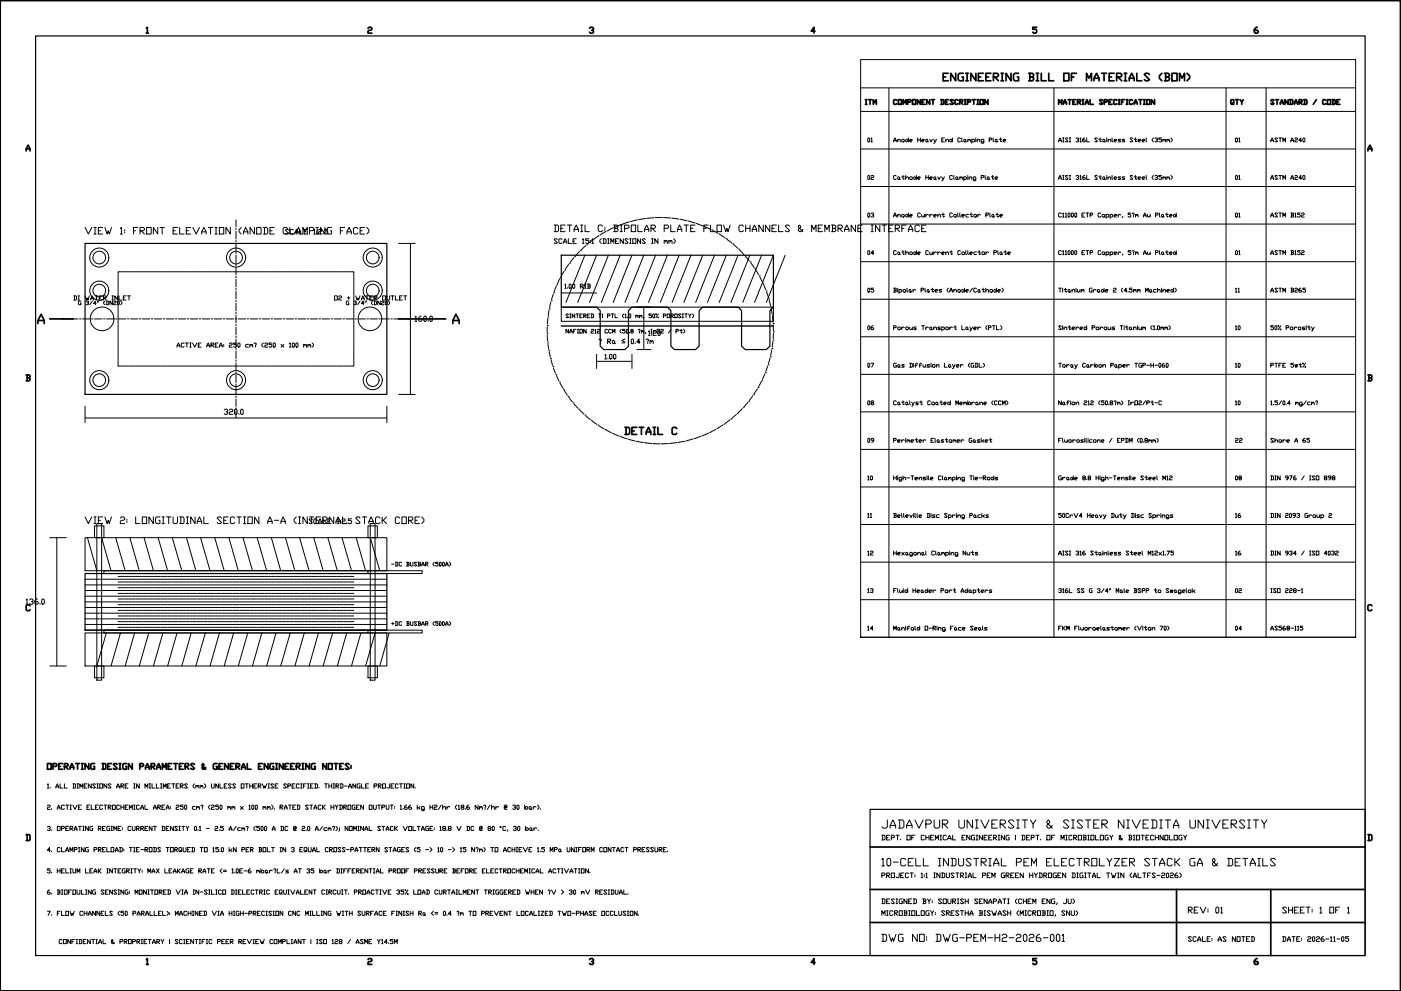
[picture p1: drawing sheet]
<svg xmlns="http://www.w3.org/2000/svg" width="594mm" height="420mm" viewBox="0 0 594 420" stroke-linecap="round" stroke-linejoin="round" font-family="sans-serif">
<defs><g id="words">
<text font-size="7.1" x="372.5" y="352.4">JADAVPUR UNIVERSITY &amp; SISTER NIVEDITA UNIVERSITY</text>
<g font-size="6.6">
<text x="398.6" y="35.6">ENGINEERING BILL OF MATERIALS (BOM)</text>
<text x="263.9" y="185.6">DETAIL C</text>
<text x="372.5" y="368.3">10-CELL INDUSTRIAL PEM ELECTROLYZER STACK GA &amp; DETAILS</text>
<text x="372.5" y="400.4">DWG NO: DWG-PEM-H2-2026-001</text>
</g>
<g font-size="6.2">
<text x="34.9" y="100.5">VIEW 1: FRONT ELEVATION (ANODE CLAMPING FACE)</text>
<text x="233.9" y="99.5">DETAIL C: BIPOLAR PLATE FLOW CHANNELS &amp; MEMBRANE INTERFACE</text>
<text x="34.9" y="223.3">VIEW 2: LONGITUDINAL SECTION A-A (INTERNAL STACK CORE)</text>
</g>
<g font-size="5.7">
<text x="19" y="327.4">OPERATING DESIGN PARAMETERS &amp; GENERAL ENGINEERING NOTES:</text>
<text x="502.7" y="388.4">REV: 01</text>
<text x="542.6" y="388.4">SHEET: 1 OF 1</text>
</g>
<g font-size="5.3">
<text x="365.8" y="45.5">ITM</text>
<text x="377.8" y="45.5">COMPONENT DESCRIPTION</text>
<text x="447.7" y="45.5">MATERIAL SPECIFICATION</text>
<text x="520.7" y="45.5">QTY</text>
<text x="537.6" y="45.5">STANDARD / CODE</text>
<text x="252.9" y="147.1">Ra 0.4 μm</text>
<text x="93.8" y="176.7">320.0</text>
<text x="372.5" y="357.4">DEPT. OF CHEMICAL ENGINEERING | DEPT. OF MICROBIOLOGY &amp; BIOTECHNOLOGY</text>
<text x="372.5" y="384.5">DESIGNED BY: SOURISH SENAPATI (CHEM ENG, JU)</text>
<text x="502.7" y="400.4">SCALE: AS NOTED</text>
</g>
<g font-size="4.9">
<text x="366.9" y="61.4">01</text>
<text x="522.8" y="61.4">01</text>
<text x="537.6" y="61.4">ASTM A240</text>
<text x="366.9" y="77.3">02</text>
<text x="522.8" y="77.3">01</text>
<text x="537.6" y="77.3">ASTM A240</text>
<text x="366.9" y="93.1">03</text>
<text x="522.8" y="93.1">01</text>
<text x="537.6" y="93.1">ASTM B152</text>
<text x="366.9" y="125.2">05</text>
<text x="537.6" y="125.2">ASTM B265</text>
<text x="30" y="128.4">DI WATER INLET</text>
<text x="140.8" y="128.4">O2 + WATER OUTLET</text>
<text x="366.9" y="141.1">06</text>
<text x="522.8" y="141.1">10</text>
<text x="366.9" y="157">07</text>
<text x="522.8" y="157">10</text>
<text x="537.6" y="157">PTFE 5wt%</text>
<text x="366.9" y="172.9">08</text>
<text x="522.8" y="172.9">10</text>
<text x="366.9" y="188.7">09</text>
<text x="522.8" y="188.7">22</text>
<text x="537.6" y="188.7">Shore A 65</text>
<text x="370.8" y="204.6" transform="rotate(-90 370.8 204.6)">10</text>
<text x="522.8" y="204.6">08</text>
<text x="366.9" y="236.7">12</text>
<text x="522.8" y="236.7">16</text>
<text x="366.9" y="252.6">13</text>
<text x="522.8" y="252.6">02</text>
<text x="537.6" y="252.6">ISO 228-1</text>
<text x="366.9" y="268.5">14</text>
<text x="522.8" y="268.5">04</text>
<text x="537.6" y="268.5">AS568-115</text>
<text x="372.5" y="373.2">PROJECT: 1:1 INDUSTRIAL PEM GREEN HYDROGEN DIGITAL TWIN (ALTFS-2026)</text>
</g>
<g font-size="4.4">
<text x="366.9" y="109">04</text>
<text x="377.8" y="109">Cathode Current Collector Plate</text>
<text x="522.8" y="109">01</text>
<text x="537.6" y="109">ASTM B152</text>
<text x="526.3" y="125.2" transform="rotate(-90 526.3 125.2)">11</text>
<text x="366.9" y="220.5">11</text>
<text x="522.8" y="220.5">16</text>
<text x="164.7" y="266.3">+DC BUSBAR (500A)</text>
</g>
</g></defs>
<!-- layer: BORDER_TITLE -->
<g fill="none" stroke="#000" stroke-width=".72">
<path d="M.1 .3h593.8v419.8h-593.8zM62.1 12l.4-.4v2.5M62.1 14.1h.8M156 12l.5-.4h.8l.4 .4-.4 .8h-.8l-.5 .4v.9h1.7M250 12l.4-.4h.8l.5 .8-.9 .4M251.2 12.8l.5 .4-.5 .9h-.8l-.4-.5M345.6 13.2h-1.6l1.2-1.6v2.5M439.6 11.6h-1.7v.8h1.3l.4 .4v.8l-.4 .5h-.9l-.4-.5M533.1 11.6h-.4l-.8 .8v1.2l.4 .5h.8l.4-.5-.4-.8h-1.2M11.1 64v-.8l.8-1.7 .8 1.7v.8M11.1 63.2h1.6M580.1 64v-.8l.8-1.7 .8 1.7v.8"/>
<path d="M580.1 63.2h1.6M16.1 137.2v-1.3l1.3-2.7 1.4 2.7v1.3M16.1 135.9h2.7M21.1 135.2h10M169 135.2h20M192 137.2v-1.3l1.3-2.7 1.4 2.7v1.3M192 135.9h2.7M11.1 159h1.3l.3 .4-.3 .8M11.5 159v2.5M580.1 159h1.2l.4 .4-.4 .8M580.5 159v2.5M11.5 160.2h.9l.3 .8-.3 .5h-1.3"/>
<path d="M580.5 160.2h.8l.4 .8-.4 .5h-1.2M12.7 256.8l-.3-.4h-.9l-.4 .4v1.7l.4 .4h.9l.3-.4M581.7 256.8l-.4-.4h-.8l-.4 .4v1.7l.4 .4h.8l.4-.4M11.1 353.9h1.3l.3 .4v1.7l-.3 .4h-1.3M11.5 353.9v2.5M368.9 359.1h210M580.1 353.9h1.2l.4 .4v1.7l-.4 .4h-1.2M580.5 353.9v2.5M368.9 377.1h210M498.9 377.1v28M538.9 377.1v28M368.9 391.1h210"/>
<path d="M62.1 406.8l.4-.4v2.5M62.1 408.9h.8M156 406.8l.5-.4h.8l.4 .4-.4 .9h-.8l-.5 .4v.8h1.7M250 406.8l.4-.4h.8l.5 .4-.5 .9h-.4M251.2 407.7l.5 .4-.5 .8h-.8l-.4-.4M345.6 408.1h-1.6l1.2-1.7v2.5M439.6 406.4h-1.7v.8h1.3l.4 .5v.8l-.4 .4h-.9l-.4-.4M533.1 406.4h-.4l-.8 .8v1.3l.4 .4h.8l.4-.4-.4-.8h-1.2"/>
</g>
<path d="M15.1 15.2h563.8v389.9h-563.8zM368.9 343.2h210v61.9h-210z" fill="none" stroke="#000" stroke-width=".51"/>
<!-- layer: ANNOTATION -->
<g fill="none" stroke="#000" stroke-width=".42">
<path d="M378.9 59.6h1.2M380.7 59.6l.8-.5 .3 1.1M380.7 59.1v1.1M382.4 59.3l.8-.2 .3 .8-.9 .3zM384 59.3l.6-.2 .6 .5-.9 .6zM385.2 58.5v1.7M385.7 59.6h.9l.3-.3-.3-.2-.9 .2v.6l.9 .3M389.1 58.5v1.7M389.1 59.3h1.2M390.3 58.5v1.7M390.8 59.6h.9l.3-.3-.3-.2-.9 .2v.6l.9 .3M392.6 59.3l.5-.2 .3 .8-.6 .3z"/>
<path d="M393.4 59.9l.3 .3M394.3 59.1l.5 1.1 .6-1.1M395.9 59.1l.6 1.1M397.1 59.1l-.9 1.6h-.3M399.3 59.3h.6M400.5 58.5h-1.2v1.7h1.2M401 59.6l.9-.5 .3 .2v.9M401 59.1v1.1M402.7 59.3l.6-.2 .6 .5-.9 .6zM403.9 58.5v1.7M407.2 58.8l-.2-.3-.9 .3v1.1l.3 .3 .8-.3M407.8 58.5v1.4l.3 .3"/>
<path d="M408.7 59.3l.5-.2 .3 .8-.5 .3zM409.5 59.9l.3 .3M410.4 59.3l.3-.2 .2 .5M410.4 59.1v1.1M410.9 59.3l.3-.2 .3 .2v.9M412.1 59.3l.3-.2 .8 .2-.3 .9h-.8M412.1 59.1v1.6M413.8 58.5v.3M413.8 59.1v1.1M414.4 59.6l.8-.5 .3 1.1M414.4 59.1v1.1M419.4 59.3h.9l.3-.5-.3-.3h-.9v1.7"/>
<path d="M421.1 58.5v1.4l.3 .3M422 59.3l.6-.2 .2 .8-.5 .3zM422.8 59.9l.3 .3M423.7 59.1h1.1M424.3 58.5v1.4l.3 .3 .2-.3M425.4 59.6h.9l.2-.3-.2-.2-.9 .2v.6l.9 .3M448.9 59.6h1.1M450.6 58.5h.6M450.9 58.5v1.7M452.9 58.8l-.9-.3-.3 .3 1.2 1.1-.3 .3-.9-.3M453.4 58.5h.6M453.7 58.5v1.7"/>
<path d="M456.3 58.8l.8-.3 .3 .6-.5 .2M457.1 59.3l.3 .3-.3 .6-.8-.3M458 58.8l.3-.3v1.7M460 58.5l-.9 .6v.8l.3 .3 .8-.3-.2-.6h-.9M460.8 58.5v1.7h1.1M465.3 58.8l-.8-.3-.3 .3 1.1 1.1-.2 .3-.9-.3M465.9 59.1h1.1M466.5 58.5v1.4l.3 .3 .2-.3M467.6 59.3l.6-.2 .3 .8-.6 .3zM468.5 59.9l.3 .3M469.3 58.5v.3M469.3 59.1v1.1"/>
<path d="M469.9 59.6l.8-.5 .3 .2v.9M469.9 59.1v1.1M471.6 58.5v1.4l.2 .3M472.4 59.6h.9l.2-.3-.2-.2-.9 .2v.6l.9 .3M475.2 59.1l-1.1 .2 1.1 .6-1.1 .3M477 59.1l-1.2 .2 1.2 .6-1.2 .3M480.4 58.8l-.9-.3-.3 .3 1.2 1.1-.3 .3-.9-.3M480.9 59.1h1.1M481.5 58.5v1.4l.3 .3 .2-.3M482.6 59.6h.8l.3-.3-.3-.2-.8 .2v.6l.8 .3M484.3 59.6h.9l.2-.3-.2-.2-.9 .2v.6l.9 .3M486 58.5v1.4l.3 .3"/>
<path d="M489.1 58.5l-.5 .6v.5l.5 .6M489.7 58.8l.9-.3 .2 .6-.5 .2M490.6 59.3l.2 .3-.2 .6-.9-.3M492.5 58.5h-1.1v.6l1.1 .2-.2 .9-.9-.3M493.1 59.3l.3-.2 .2 .5M493.1 59.1v1.1M493.6 59.3l.3-.2 .3 .2v.9M494.8 59.3l.3-.2 .2 .5M494.8 59.1v1.1M495.3 59.3l.3-.2 .3 .2v.9M496.5 58.5l.6 .6v.5l-.6 .6M378.9 60.2l.6-1.7 .6 1.7"/>
<path d="M380.1 74.7l-.3-.3-.9 .3v1.1l.3 .3 .9-.3M380.9 75l.6 .2-.3 .9-.5-.3zM381.5 75.8l.3 .3M382.4 75h1.1M382.9 74.4v1.4l.3 .3 .3-.3M384 75.5l.9-.5 .3 .2v.9M384 74.4v1.7M385.7 75.2l.9-.2 .3 .8-.9 .3zM387.4 75.2l.6-.2 .6 .5-.9 .6zM388.6 74.4v1.7M389.1 75.5h.9l.3-.3-.3-.2-.9 .2v.6l.9 .3M392.6 74.4v1.7"/>
<path d="M392.6 75.2h1.1M393.7 74.4v1.7M394.3 75.5h.8l.3-.3-.3-.2-.8 .2 .2 .9h.6M395.9 75.2l.6-.2 .3 .8-.6 .3zM396.8 75.8l.3 .3M397.6 75l.6 1.1 .6-1.1M399.3 75l.6 1.1M400.5 75l-.9 1.7h-.3M403.9 74.7l-.3-.3-.9 .3v1.1l.3 .3 .9-.3M404.5 74.4v1.4l.2 .3M405.3 75.2l.5-.2 .3 .8-.5 .3zM406.1 75.8l.3 .3"/>
<path d="M407 75.2l.2-.2 .3 .5M407 75v1.1M407.5 75.2l.3-.2 .3 .2v.9M408.7 75.2l.3-.2 .8 .2-.3 .9h-.8M408.7 75v1.7M410.4 74.4v.3M410.4 75v1.1M410.9 75.5l.9-.5 .3 .2v.9M410.9 75v1.1M413.8 76.1l-1.1-.3 .2-.8 .9 .2v1.2l-.3 .3-.8-.3M416.1 75.2h.8l.3-.5-.3-.3h-.8v1.7M417.2 60.2l-1.1-.3 .2-.8 .9 .2v1.2l-.3 .2-.8-.2"/>
<path d="M417.7 74.4v1.4l.3 .3M418.6 75.2l.5-.2 .3 .8-.5 .3zM419.4 75.8l.3 .3M420.3 75h1.1M420.9 74.4v1.4l.2 .3 .3-.3M422 75.5h.8l.3-.3-.3-.2-.8 .2v.6l.8 .3M448.9 60.2l.6-1.7 .5 1.7M448.9 76.1l.6-1.7 .5 1.7M448.9 75.5h1.1M450.6 60.2h.6M450.6 74.4h.6M450.6 76.1h.6"/>
<path d="M450.9 74.4v1.7M452.9 74.7l-.9-.3-.3 .3 1.2 1.1-.3 .3-.9-.3M453.4 60.2h.6M453.4 74.4h.6M453.4 76.1h.6M453.7 74.4v1.7M456.3 74.7l.8-.3 .3 .6-.5 .2M457.1 75.2l.3 .3-.3 .6-.8-.3M458 74.7l.3-.3v1.7M458 60.2h.6M458 76.1h.6M460 74.4l-.9 .6v.8l.3 .3 .8-.3-.2-.6h-.9"/>
<path d="M460.8 74.4v1.7h1.1M465.3 74.7l-.8-.3-.3 .3 1.1 1.1-.2 .3-.9-.3M465.9 75h1.1M466.5 74.4v1.4l.3 .3 .2-.3M467.6 75.2l.6-.2 .3 .8-.6 .3zM468.5 75.8l.3 .3M469.3 74.4v.3M469.3 75v1.1M469.9 75.5l.8-.5 .3 .2v.9M469.9 75v1.1M471.6 74.4v1.4l.2 .3M472.4 75.5h.9l.2-.3-.2-.2-.9 .2 .3 .9h.6"/>
<path d="M475.2 75l-1.1 .2 .9 .3 .2 .3-.2 .3h-.9M477 75l-1.2 .2 1.2 .6-1.2 .3M480.4 74.7l-.9-.3-.3 .3 1.2 1.1-.3 .3-.9-.3M480.9 75h1.1M481.5 74.4v1.4l.3 .3 .2-.3M482.6 75.5h.8l.3-.3-.3-.2-.8 .2v.6l.8 .3M484.3 75.5h.9l.2-.3-.2-.2-.9 .2 .3 .9h.6M486 74.4v1.4l.3 .3M489.1 74.4l-.5 .6v.5l.5 .6M489.7 74.7l.9-.3 .2 .6-.5 .2M490.6 75.2l.2 .3-.2 .6-.9-.3M492.5 74.4h-1.1v.6l1.1 .2-.2 .9-.9-.3"/>
<path d="M493.1 75.2l.3-.2 .2 .5M493.1 75v1.1M493.6 75.2l.3-.2 .3 .2v.9M494.8 75.2l.3-.2 .2 .5M494.8 75v1.1M495.3 75.2l.3-.2 .3 .2v.9M496.5 74.4l.6 .6v.5l-.6 .6M378.9 92l.6-1.7 .6 1.7M378.9 91.4h1.2M380.7 91.4l.8-.5 .3 1.1M380.7 90.9v1.1M382.6 90.9l.9 .3-.3 .8-.8-.3z"/>
<path d="M384 91.2l.6-.3 .6 .5-.9 .6zM385.2 90.3v1.7M385.7 91.4h.9l.3-.2-.3-.3-.9 .3v.5l.9 .3M390.3 90.6l-.3-.3-.9 .3v1.1l.3 .3 .9-.3M390.8 90.9v.8l.3 .3 .9-.6M392 90.9v1.1M392.6 90.9v1.1M393.7 91.2l-.6-.3-.5 .5M394.3 90.9v1.1M395.4 91.2l-.6-.3-.5 .5M395.9 91.4h.9l.3-.2-.3-.3-.9 .3v.5l.9 .3M397.6 91.4l.9-.5 .3 .3v.8"/>
<path d="M397.6 90.9v1.1M399.3 90.9h1.2M399.9 90.3v1.4l.3 .3 .3-.3M403.9 90.6l-.3-.3-.9 .3v1.1l.3 .3 .9-.3M404.7 90.9l.9 .3-.3 .8-.8-.3zM406.1 90.3l.3 1.7M407 90.3l.2 1.7M407.8 91.4h.9l.3-.2-.3-.3-.9 .3 .3 .8h.6M410.7 90.9h-.9l-.3 .3 .3 .8h.9M411.2 90.9h1.2M411.8 90.3v1.4l.3 .3 .3-.3M412.9 91.2l.9-.3 .3 .8-.9 .3z"/>
<path d="M414.6 90.9v1.1M415.8 91.2l-.6-.3-.6 .5M418 91.2h.9l.2-.6-.2-.3h-.9v1.7M419.7 90.3l.3 1.7M420.6 91.2l.5-.3 .3 .8-.5 .3zM421.4 91.7l.3 .3M422.3 90.9h1.1M422.8 90.3v1.4l.3 .3 .3-.3M424 91.4h.8l.3-.2-.3-.3-.8 .3v.5l.8 .3M450 90.6l-.3-.3-.8 .3v1.1l.3 .3 .8-.3M450.6 90.6l.3-.3v1.7M450.6 92h.6"/>
<path d="M451.7 90.6l.3-.3v1.7M451.7 92h.6M452.9 90.6l.3-.3 .5 .3v1.1l-.3 .3-.5-.3zM454.3 90.6l.3-.3 .5 .3-.2 1.4-.6-.3zM455.7 90.6l.3-.3 .6 .3v1.1l-.3 .3-.6-.3zM458.8 91.2h.6M460 90.3h-1.2v1.7h1.2M460.5 90.3h1.1M461.1 90.3v1.7M462.2 91.2h.9l.2-.6-.2-.3h-.9v1.7M466.8 90.6l-.3-.3-.9 .3v1.1l.3 .3 .9-.3M467.3 91.2l.9-.3 .3 .8-.9 .3z"/>
<path d="M469 91.2l.3-.3 .9 .3-.3 .8h-.9M469 90.9v1.7M470.7 91.2l.3-.3 .8 .3-.2 .8h-.9M470.7 90.9v1.7M472.4 91.4h.9l.2-.2-.2-.3-.9 .3 .3 .8h.6M474.1 90.9v1.1M475.2 91.2l-.5-.3-.6 .5M476.1 91.7l-.3 .6M479.5 90.3h-1.1v.6h.8l.3 .3-.3 .8-.8-.3M480.1 90.6l.3-.3 .5 .3-.2 .8M480.7 91.7v.3M481.5 91.2l.3-.3 .2 .5"/>
<path d="M481.5 90.9v1.1M482 91.2l.3-.3 .3 .3v.8M484.9 92l.5-1.7 .6 1.7M484.9 91.4h1.1M486.6 90.9v.8l.3 .3 .8-.6M487.7 90.9v1.1M490 91.2h.8l.3-.6-.3-.3h-.8v1.7M491.7 90.3v1.4l.3 .3M492.8 90.9l.6 .3-.3 .8-.6-.3zM493.4 91.7l.2 .3M494.2 90.9h1.1M494.8 90.3v1.4l.3 .3 .2-.3"/>
<path d="M495.9 91.4h.9l.3-.2-.3-.3-.9 .3v.5l.9 .3M497.6 91.2l.6-.3 .6 .5-.9 .6zM498.8 90.3v1.7M450 106.5l-.3-.2-.8 .2v1.2l.3 .3 .8-.3M450.6 106.5l.3-.2v1.7M450.6 108h.6M451.7 106.5l.3-.2v1.7M451.7 108h.6M452.9 106.5l.3-.2 .5 .2v1.2l-.3 .3-.5-.3zM454.3 106.5l.3-.2 .5 .2-.2 1.5-.6-.3zM455.7 106.5l.3-.2 .6 .2v1.2l-.3 .3-.6-.3zM458.8 107.1h.6"/>
<path d="M460 106.3h-1.2v1.7h1.2M460.5 106.3h1.1M461.1 106.3v1.7M462.2 107.1h.9l.2-.6-1.1-.2v1.7M466.8 106.5l-.3-.2-.9 .2v1.2l.3 .3 .9-.3M467.6 106.8l.9 .3-.3 .9-.9-.3zM469 107.1l.3-.3 .9 .3-.3 .9h-.9M469 106.8v1.7M470.7 107.1l.3-.3 .8 .3-.2 .9h-.9M470.7 106.8v1.7M472.4 107.4h.9l.2-.3-.2-.3-.9 .3 .3 .9h.6M474.1 106.8v1.2"/>
<path d="M475.2 107.1l-.5-.3-.6 .6M476.1 107.7l-.3 .5M479.5 106.3h-1.1v.5h.8l.3 .3-.3 .9-.8-.3M480.1 106.5l.3-.2 .5 .2-.2 .9M480.7 107.7v.3M481.5 107.1l.3-.3 .2 .6M481.5 106.8v1.2M482 107.1l.3-.3 .3 .3v.9M484.9 108l.5-1.7 .6 1.7M484.9 107.4h1.1M486.6 106.8v.9l.3 .3 .8-.6M487.7 106.8v1.2"/>
<path d="M490 107.1h.8l.3-.6-1.1-.2v1.7M491.7 106.3v1.4l.3 .3M492.8 106.8l.6 .3-.3 .9-.6-.3zM493.4 107.7l.2 .3M494.2 106.8h1.1M494.8 106.3v1.4l.3 .3 .2-.3M495.9 107.4h.9l.3-.3-.3-.3-.9 .3v.6l.9 .3M497.6 107.1l.6-.3 .6 .6-.9 .6zM498.8 106.3v1.7M241 133.4l-.7-.3-.3 .3 1 1.1-.2 .2-.8-.2M241 139.6v1.6l-1-1.6v1.6M241.6 133.1h.5"/>
<path d="M241.6 134.7h.5M241.9 133.1v1.6M243.7 133.1v1.6l-1-1.6v1.6M244.3 139.6h-1.1v1.6M244.3 133.1h1M244.8 133.1v1.6M244.8 139.6h.5M245.1 139.6v1.6M245.9 139.6h1v1.6h-1zM245.9 133.9h.5M246.9 133.1h-1v1.6h1M247.5 133.9h.8l.2-.5-.2-.3h-.8v1.6"/>
<path d="M247.7 133.9l.8 .8M248.5 139.6v1.6l-1-1.6v1.6M249 133.9h.6M250.1 133.1h-1.1v1.6h1.1M250.7 133.1h.8l.2 .3v1.1l-1 .2M250.7 139.9l.2-.3 .8 .3-.2 .5-.8 .3v.5h1M250.9 133.1v1.6M252.3 139.9l.2-.3v1.6M253.3 139.9l.3-.3 .8 .3-.3 .5-.8 .3v.5h1.1M253.9 133.1h1M254.4 133.1v1.6M255.5 133.1v.3"/>
<path d="M255.5 133.6v1.1M257.6 133.9h.8l.3-.5-.3-.3h-.8v1.6M257.6 139.9l-.3-.3-.8 .3 .3 1.3 .8-.3M259.2 139.9l-.3-.3-.8 .3v1l.3 .3 .8-.3M259.2 133.1h1.1M259.7 133.1v1.6M260.8 133.1v1.6h1.1M263.4 139.6l-.5 .5v.6l.5 .5M264.5 133.1l-.5 .5v.6l.5 .5M265 133.4l.3-.3v1.6M265 139.6h-1v.5h.8l.2 .3-.2 .8-.8-.3M265 134.7h.6"/>
<path d="M265.6 139.9l.3-.3 .5 .3v1l-.3 .3-.5-.3zM266.1 134.5v.2M266.9 133.1l.6 .3-.3 1.3-.5-.2zM269.6 133.9l.3-.3 .2 .6M269.6 133.6v1.1M270.1 133.9l.3-.3 .2 .3v.8M270.6 139.9l.3-.3 .5 .3-.2 .8M271.2 133.9l.2-.3 .3 .6M271.2 133.6v1.1M271.7 133.9l.3-.3 .2 .3v.8M273 134.5l-.2 .5M276 139.6h.5"/>
<path d="M276.3 133.1h-1.1v.5h.8l.3 .9-.3 .2-.8-.2M276.3 139.6v1.6M277.1 133.1l.5 .3-.3 1.3-.5-.2v-1.1zM278.1 133.1l.3 .3zM278.6 139.6h1.1v1.6h-1.1zM278.9 134.5l.3 .2zM279.2 133.1l-1.1 1.6M280.2 139.9l.3-.3 .8 .3-.2 .5-.9 .3v.5h1.1M281.3 133.9h.8l.3-.5-.3-.3h-.8v1.6M282.9 133.1h1.1v1.6h-1.1zM284.5 133.9h.8l.3-.5-.3-.3h-.8v1.6M284.5 139.6l-1 1.6"/>
<path d="M284.8 133.9l.8 .8M286.1 133.1h1.1v1.6h-1.1zM288.8 133.4l-.8-.3-.3 .3 1.1 1.1-.3 .2-.8-.2M288.8 139.6v1.3l.3 .3 .2-.3M289.3 133.1h.6M289.3 134.7h.6M289.6 133.1v1.6M289.9 139.6l.5 .5v.6l-.5 .5M290.4 133.1h1.1M290.9 133.1v1.6M292 133.1l.5 .8v.8M293 133.1l-.5 .8"/>
<path d="M293.6 133.1l.5 .5v.6l-.5 .5M378.9 122.2l1.2 .2-.3 .6M378.9 138.9h.9l.3-.5-.3-.3h-.9v1.7M379.2 123h.6l.3 .6-.3 .3h-.9M379.2 122.2v1.7M380.7 122.2v.2M380.7 122.7v1.2M380.9 138.6l.9 .3-.3 .9-.8-.3zM381.2 123l.3-.3 .9 .3-.3 .9h-.9M381.2 122.7v1.7M382.4 138.6v1.2M382.9 123l.9-.3 .2 .9-.8 .3z"/>
<path d="M383.5 138.9l-.6-.3-.5 .6M384 138.9l.9-.3 .3 .9-.9 .3zM384.6 122.2v1.4l.3 .3M385.4 123l.3-.3 .6 .3-.3 .9-.6-.3zM385.7 138.6v.9l.3 .3 .9-.6M386.3 123.6l.3 .3M386.9 138.6v1.2M387.1 122.7v1.2M388.3 123l-.6-.3-.6 .6M388.6 138.6h-.9l-.3 .3 1.2 .6-.3 .3h-.9M390.6 123h.8l.3-.6-1.1-.2v1.7M390.8 138.1h1.2"/>
<path d="M391.4 138.1v1.7M392.3 122.2v1.4l.3 .3M392.6 138.6v1.2M393.1 123l.3-.3 .6 .3-.3 .9-.6-.3zM393.7 138.9l-.6-.3-.5 .6M394 123.6l.3 .3M394.5 138.6l.6 .3-.3 .9-.5-.3zM394.8 122.7h1.1M395.1 139.5l.3 .3M395.4 122.2v1.4l.2 .3 .3-.3M395.9 139.2l.9-.6 .3 .3v.9M395.9 138.6v1.2"/>
<path d="M396.5 123.3h.8l.3-.3-.3-.3-.8 .3v.6l.8 .3M398.8 138.6h-.9l-.3 .3 1.2 .6-.3 .3h-.9M399.3 122.7h-.8l-.3 .3 1.1 .6-.3 .3h-.8M399.3 138.9l.3-.3 .9 .3-.3 .9h-.9M399.3 138.6v1.7M401 138.9l.9-.3 .3 .9-.9 .3zM402.2 122.2l-.6 .5v.6l.6 .6M402.7 123.9l.6-1.7 .6 1.7M402.7 123.3h1.2M402.7 138.6v1.2M403.9 138.9l-.6-.3-.6 .6M404.5 123.3l.8-.6 .3 1.2"/>
<path d="M404.5 122.7v1.2M404.5 138.6h1.1M405 138.1v1.4l.3 .3 .3-.3M406.4 122.7l.8 .3-.2 .9-.9-.3zM407.8 138.1v1.7h1.2M408.1 122.7l.9 .6-.6 .6-.6-.3zM409 122.2v1.7M409.5 123.3h.9l.3-.3-.3-.3-.9 .3 .3 .9h.6M409.5 138.9l.3-.3 .6 .3-.3 .9-.6-.3zM410.4 139.5l.3 .3M411.2 138.6l.6 1.2M412.4 138.6l-.9 1.7h-.3"/>
<path d="M412.4 122.2l-1.2 1.7M412.9 139.2h.9l.3-.3-.3-.3-.9 .3v.6l.9 .3M414.1 122.4l-.3-.2-.9 .2v1.2l.3 .3 .9-.3M414.6 123l.3-.3 .6 .3-.3 .9-.6-.3zM414.6 138.6v1.2M415.5 123.6l.3 .3M415.8 138.9l-.6-.3-.6 .6M416.3 122.7h1.1M416.9 122.2v1.4l.3 .3 .2-.3M418 123.3l.9-.6 .2 1.2M418 122.2v1.7M418.6 138.1l-.6 .5v.6l.6 .6"/>
<path d="M419.1 138.9h.9l.3-.5-.3-.3h-.9v1.7M420 122.7l.9 .3-.3 .9-.9-.3zM420.9 138.1h1.1M421.4 123l.6-.3 .6 .6-.9 .6zM421.4 138.1v1.7M422.6 138.1v1.7h1.1M422.6 122.2v1.7M423.1 123.3h.9l.3-.3-.3-.3-.9 .3v.6l.9 .3M424.3 138.1l.5 .5v.6l-.5 .6M424.8 122.2l.6 .5v.6l-.6 .6M448.9 122.2h1.1M449.5 122.2v1.7"/>
<path d="M450 138.4l-.8-.3-.3 .3 1.1 1.1-.3 .3-.8-.3M450.6 122.2v.2M450.6 122.7v1.2M450.6 138.1v.3M450.6 138.6v1.2M451.2 139.2l.8-.6 .3 .3v.9M451.2 122.7h1.1M451.2 138.6v1.2M451.7 122.2v1.4l.3 .3 .3-.3M452.9 123l.5-.3 .3 .9-.5 .3zM452.9 138.6h1.1M453.4 138.1v1.4l.3 .3 .3-.3"/>
<path d="M453.7 123.6l.3 .3M454.6 123.3l.8-.6 .3 .3v.9M454.6 139.2h.8l.3-.3-.3-.3-.8 .3v.6l.8 .3M454.6 122.7v1.2M456.3 122.2v.2M456.3 122.7v1.2M456.3 138.6v1.2M456.9 122.7l.2 1.2 .9-.6M457.4 138.9l-.5-.3-.6 .6M458 139.2h.8l.3-.3-.3-.3-.8 .3v.6l.8 .3M458 122.7v1.2M458.6 123l.2-.3 .3 .6"/>
<path d="M458.6 122.7v1.2M459.1 123l.3-.3 .3 .3v.9M459.7 138.9l.5-.3 .6 .6-.8 .6zM460.8 138.1v1.7M463.1 122.2l-1.2 .2v1.2l.3 .3h.9v-.9h-.3M463.1 138.9h.8l.3-.5-.3-.3h-.8v1.7M463.6 122.7v1.2M464.8 123l-.6-.3-.6 .6M464.8 138.9l.8-.3 .3 .9-.8 .3zM465.3 123l.3-.3 .6 .3-.3 .9-.6-.3zM466.2 123.6l.3 .3M466.5 138.6v1.2"/>
<path d="M467 123l.6-.3 .6 .6-.9 .6zM467.6 138.9l-.6-.3-.5 .6M468.2 138.9l.8-.3 .3 .9-.8 .3zM468.2 122.2v1.7M468.8 123.3h.8l.3-.3-.3-.3-.8 .3 .2 .9h.6M469.9 138.6v.9l.3 .3 .8-.6M471 138.6v1.2M472.1 122.4l.3-.2 .9 .2-.3 .6-.9 .3v.6h1.2M472.7 138.6h-.9l-.2 .3 .8 .3 .3 .3-.3 .3h-.8M475 138.1h1.1M475.5 138.1v1.7M476.1 122.2l-.6 .5v.6l.6 .6"/>
<path d="M476.7 138.1v.3M476.7 138.6v1.2M477.2 138.6h1.2M477.8 123.3h-1.1l.8-1.1v1.7M477.8 138.1v1.4l.3 .3 .3-.3M478.4 123.6v.3M478.9 138.9l.3-.3 .6 .3-.3 .9-.6-.3zM479.8 139.5l.3 .3M480.1 122.2h-1.2v.5h.9l.3 .3-.3 .9-.9-.3M480.7 123l.2-.3 .3 .6M480.7 139.2l.8-.6 .3 1.2M480.7 122.7v1.2"/>
<path d="M480.7 138.6v1.2M481.2 123l.3-.3 .3 .3v.9M482.3 123l.3-.3 .3 .6M482.3 122.7v1.2M482.3 138.1v.3M482.3 138.6v1.2M482.9 123l.3-.3 .2 .3v.9M482.9 138.6v.9l.3 .3 .8-.6M484 138.6v1.2M484.6 138.9l.3-.3 .3 .6M484.6 138.6v1.2M485.2 138.9l.2-.3 .3 .3v.9"/>
<path d="M485.7 123.9v-1.7l.6 1.1 .6-1.1v1.7M487.4 123l.3-.3 .6 .3-.3 .9-.6-.3zM488.3 123.6l.3 .3M488.6 138.1l-.6 .5v.6l.6 .6M489.1 138.4l.3-.3v1.7M489.1 139.8h.6M490.3 122.7h-.9l-.3 .3 .3 .9h.9M490.3 139.5v.3M490.8 123.3l.9-.6 .3 .3v.9M490.8 138.4l.3-.3 .6 .3-.3 1.4-.6-.3zM490.8 122.2v1.7M492.3 138.9l.2-.3 .3 .6"/>
<path d="M492.3 138.6v1.2M492.5 122.2v.2M492.5 122.7v1.2M492.8 138.9l.3-.3 .3 .3v.9M493.1 123.3l.8-.6 .3 .3v.9M493.1 122.7v1.2M493.9 138.9l.3-.3 .3 .6M493.9 138.6v1.2M494.5 138.9l.3-.3 .3 .3v.9M494.8 123.3h.8l.3-.3-.3-.3-.8 .3v.6l.8 .3M495.6 138.1l.6 .5v.6l-.6 .6M496.5 123l.6-.3 .5 .6-.8 .6z"/>
<path d="M497.6 122.2v1.7M498.2 122.2l.6 .5v.6l-.6 .6M540 138.1h-1.1v.5h.8l.3 .3-.3 .9-.8-.3M540.9 138.1l.5 .3v1.1l-.3 .3-.5-.3zM542 138.1l.3 .3zM542.8 139.5l.3 .3zM543.1 138.1l-1.1 1.7M545.4 138.9h.8l.3-.5-.3-.3h-.8v1.7M547.1 138.9l.8-.3 .3 .9-.8 .3zM548.8 138.6v1.2M549.9 138.9l-.5-.3-.6 .6M550.8 138.6l.8 .3-.3 .9-.8-.3z"/>
<path d="M553.3 138.6h-.9l-.2 .3 .2 .3 .9 .3-.3 .3h-.8M553.9 138.1v.3M553.9 138.6v1.2M554.4 138.6h1.2M555 138.1v1.4l.3 .3 .3-.3M556.1 138.6l.6 1.2M557.3 138.6l-.9 1.7h-.3M241.6 141.2l.5-1.6 .6 1.6M241.6 140.7h1.1M243.2 140.4h.5M244.8 141.2h.5M259.7 141.2v-1.6l.6 1.1 .5-1.1v1.6"/>
<path d="M266.9 140.9v.3M267.7 140.4l-.2-.3 .2-.5 .8 .3-.2 .5-.8 .3 .2 .5 .8-.3-.2-.5M271.2 140.9v.3M272 140.4l.2-.3 .3 .6M272 140.1v1.1M272.5 140.4l.3-.3 .2 .3v.8M273.9 140.9l-.3 .6M277.1 140.1v1.1M278.1 140.4l-.5-.3-.5 .6M286.6 140.4h.8l.3-.5-1.1-.3v1.6M288.2 140.1h1.1M380.1 154h-.9l-.3 .3v1.1l.3 .3h.9v-.8h-.3"/>
<path d="M380.9 154.6l.6 .3-.3 .8-.5-.3zM381.5 155.4l.3 .3M383.5 154.6h-.9l-.2 .3 .8 .3 .3 .2-.3 .3h-.8M385.7 154h.9l.3 .3v1.1l-.3 .3h-.9M386 154v1.7M387.4 154v.3M387.4 154.6v1.1M388 154.9h.9M389.1 154.3l-.2-.3-.6 .3v1.4M389.7 154.9h.9M390.8 154.3l-.2-.3-.6 .3v1.4M391.4 154.6l.3 1.1 .9-.5"/>
<path d="M392.6 154.6v1.1M394.3 154.6h-.9l-.3 .3 1.2 .5-.3 .3h-.9M394.8 154v.3M394.8 154.6v1.1M395.4 154.9l.8-.3 .3 .8-.9 .3zM397.1 155.2l.8-.6 .3 1.1M397.1 154.6v1.1M400.5 154v1.7h1.1M402.2 154.9l.5-.3 .3 .8-.5 .3zM403 155.4l.3 .3M403.9 154.6l.6 1.1M405 154.6l-.8 1.7h-.3"/>
<path d="M405.6 155.2h.8l.3-.3-.3-.3-.8 .3 .2 .8h.6M407.2 154.6v1.1M408.4 154.9l-.6-.3-.6 .6M411.2 154l-.5 .6v.6l.5 .5M412.9 154h-.8l-.3 .3v1.1l.3 .3h.8v-.8h-.2M413.5 154h.9l.2 .3v1.1l-.2 .3h-.9M413.8 154v1.7M415.2 154v1.7h1.1M416.9 154l.5 .6v.6l-.5 .5M448.9 154h1.1M449.5 154v1.7M450.6 154.9l.8-.3 .3 .8-.8 .3z"/>
<path d="M452.3 154.6v1.1M453.4 154.9l-.5-.3-.6 .6M454.3 154.6l.6 .3-.3 .8-.6-.3zM454.9 155.4l.2 .3M455.7 154.6l.6 1.1M456.9 154.6l-.9 1.7h-.3M460.2 154.3l-.2-.3-.9 .3v1.1l.3 .3 .8-.3M460.8 154.9l.3-.3 .5 .3-.2 .8-.6-.3zM461.6 155.4l.3 .3M462.5 154.6v1.1M463.6 154.9l-.5-.3-.6 .6M464.2 154v1.7"/>
<path d="M464.8 154.6l.5 .3-.2 .8-.9-.5zM466.2 154.6l.8 .3-.2 .8-.9-.3zM467.6 155.2l.9-.6 .3 .3v.8M467.6 154.6v1.1M471 154.9h.8l.3-.6-.3-.3h-.8v1.7M472.7 154.9l.3-.3 .5 .3-.2 .8-.6-.3zM473.5 155.4l.3 .3M474.4 154.9l.3-.3 .8 .3-.3 .8h-.8M474.4 154.6v1.7M476.1 155.2h.9l.2-.3-.2-.3-.9 .3 .3 .8h.6M477.8 154.6v1.1M478.9 154.9l-.5-.3-.6 .6"/>
<path d="M481.2 154h1.1M481.8 154v1.7M484 154h-.8l-.3 .3v1.1l.3 .3h.8v-.8h-.3M484.6 154.9h.8l.3-.6-.3-.3h-.8v1.7M486.3 154.9h1.1M488 154.9h1.1M488 154v1.7M489.1 154v1.7M489.7 154.9h1.1M491.7 154l.6 .3v1.1l-.3 .3-.6-.3zM493.6 154l-.8 .6v.8l.3 .3 .8-.3-.3-.5h-.8M494.5 154.3l.3-.3 .5 .3-.2 1.4-.6-.3z"/>
<path d="M380.1 170.2l-.3-.3-.9 .3v1.2l.3 .2 .9-.2M380.9 170.5l.6 .3-.3 .8-.5-.2zM381.5 171.4l.3 .2M382.4 170.5h1.1M382.9 169.9v1.5l.3 .2 .3-.2M384 170.8l.6-.3 .3 .9-.6 .2zM384.9 171.4l.3 .2M385.7 169.9v1.5l.3 .2M386.6 170.5l.5 1.1M387.7 170.5l-.8 1.7h-.3M389.4 170.5h-.8l-.3 .3 1.1 .6-1.1 .2M390 170.5h1.1"/>
<path d="M390.6 169.9v1.5l.2 .2 .3-.2M394.5 170.2l-.2-.3-.9 .3v1.2l.3 .2 .8-.2M395.4 170.5l.8 .3-.3 .8-.8-.2zM396.8 170.8l.5-.3 .3 .9-.5 .2zM397.6 171.4l.3 .2M398.5 170.5h1.1M399 169.9v1.5l.3 .2 .3-.2M400.2 171.1h.8l.3-.3-.3-.3-.8 .3v.6l.8 .2M401.9 170.8l.6-.3 .5 .6-.8 .5zM403 169.9v1.7M405.3 171.6v-1.7l.5 1.2 .6-1.2v1.7M407 171.1h.8l.3-.3-.3-.3-.8 .3 .2 .8h.6"/>
<path d="M408.7 170.8l.3-.3 .2 .6M408.7 170.5v1.1M409.2 170.8l.3-.3 .3 .3v.8M410.4 169.9v1.7M410.9 170.5l.6 .3-.3 .8-.8-.5zM412.1 170.5v1.1M413.2 170.8l-.5-.3-.6 .6M413.8 170.8l.6-.3 .2 .9-.5 .2zM414.6 171.4l.3 .2M415.5 171.1l.8-.6 .3 1.1M415.5 170.5v1.1M417.2 171.1h.8l.3-.3-.3-.3-.8 .3 .2 .8h.6"/>
<path d="M421.1 169.9l-.5 .6v.6l.5 .5M422.8 170.2l-.2-.3-.9 .3v1.2l.3 .2 .8-.2M424.6 170.2l-.3-.3-.9 .3 .3 1.4 .9-.2M425.1 171.6v-1.7l.6 1.2 .6-1.2v1.7M426.8 169.9l.6 .6v.6l-.6 .5M450 169.9v1.7l-1.1-1.7v1.7M450.6 170.8l.6-.3 .2 .9-.5 .2zM451.4 171.4l.3 .2M452.3 170.8h.9M453.4 170.2l-.2-.3-.6 .3v1.4M454 169.9v.3M454 170.5v1.1"/>
<path d="M454.6 170.8l.8-.3 .3 .9-.8 .2zM456.3 171.1l.8-.6 .3 .3v.8M456.3 170.5v1.1M459.7 170.2l.3-.3 .8 .3-.3 .6-.8 .3v.5h1.1M461.4 170.2l.2-.3v1.7M461.4 171.6h.5M462.5 170.2l.3-.3 .8 .3-.3 .6-.8 .3v.5h1.1M466.5 169.9l-.6 .6v.6l.6 .5M468.2 169.9h-1.2v.6h.9l.3 .3-.3 .8-.9-.2M469 169.9l.6 .3v1.2l-.3 .2-.5-.2zM470.2 171.4v.2M471 170.8l-.3-.3 .3-.6 .8 .3-.2 .6-.9 .3 .3 .5 .8-.2-.2-.6"/>
<path d="M472.4 170.2l.3-.3 .6 .3-.3 .9M473 171.4v.2M473.8 170.8l.3-.3 .3 .6M473.8 170.5v1.1M474.4 170.8l.3-.3 .3 .3v.8M475.5 169.9l.6 .6v.6l-.6 .5M478.4 171.6h.5M478.4 169.9h.5M478.7 169.9v1.7M479.5 170.5v1.1M480.7 170.8l-.6-.3-.6 .6M481.2 169.9h1.1v1.7h-1.1z"/>
<path d="M482.9 170.2l.3-.3 .8 .3-.3 .6-.8 .3v.5h1.1M485.7 169.9l-1.1 1.7M486.3 170.8h.8l.3-.6-.3-.3h-.8v1.7M488 170.5h1.1M488.6 169.9v1.5l.3 .2 .2-.2M489.7 170.8h1.1M492.5 170.2l-.2-.3-.9 .3 .3 1.4 .8-.2M538.9 170.2l.3-.3v1.7M538.9 171.6h.6M540 171.4v.2M541.7 169.9h-1.1v.6h.8l.3 .3-.3 .8-.8-.2M543.4 169.9l-1.1 1.7"/>
<path d="M544.2 169.9l.6 .3v1.2l-.3 .2-.5-.2zM545.4 171.4v.2M547.1 171.1h-1.1l.8-1.2v1.7M549.4 170.8l.3-.3 .2 .6M549.4 170.5v1.1M549.9 170.8l.3-.3 .3 .3v.8M552.2 171.6l-1.1-.2 .2-.9 .9 .3v1.1l-.3 .3-.8-.3M553.9 169.9l-1.2 1.7M555.6 170.5h-.9l-.3 .3 .3 .8h.9M556.1 170.8l.3-.3 .3 .6M556.1 170.5v1.1M556.7 170.8l.3-.3 .3 .3v.8"/>
<path d="M557.9 170.2l.2-.3 .6 .3-.3 .9M558.4 171.4v.2M378.9 186.7h.9l.3-.6-.3-.3h-.9v1.7M380.7 187h.8l.3-.3-.3-.3-.8 .3 .2 .8h.6M382.4 186.4v1.1M383.5 186.7l-.6-.3-.5 .6M384 185.8v.3M384 186.4v1.1M384.6 186.7l.3-.3 .3 .6M384.6 186.4v1.1M385.2 186.7l.2-.3 .3 .3v.8M386.3 187h.8l.3-.3-.3-.3-.8 .3v.6l.8 .2"/>
<path d="M388 186.4h1.1M388.6 185.8v1.5l.3 .2 .2-.2M389.7 187h.9l.2-.3-.2-.3-.9 .3 .3 .8h.6M391.4 186.4v1.1M392.6 186.7l-.6-.3-.6 .6M394.8 186.7h.6M395.9 185.8h-1.1v1.7h1.1M396.5 185.8v1.5l.3 .2M397.3 186.7l.6-.3 .3 .9-.6 .2zM398.2 187.3l.3 .2M400.2 186.4l-1.2 .3 1.2 .6-1.2 .2M400.8 186.4h1.1"/>
<path d="M401.3 185.8v1.5l.3 .2 .3-.2M402.5 186.7l.8-.3 .3 .9-.9 .2zM404.2 186.7l.3-.3 .2 .6M404.2 186.4v1.1M404.7 186.7l.3-.3 .3 .3v.8M405.8 187h.9l.3-.3-.3-.3-.9 .3v.6l.9 .2M407.5 186.4v1.1M408.7 186.7l-.6-.3-.6 .6M412.1 185.8h-.9l-.3 .3v1.2l1.2 .2v-.8h-.3M412.7 186.7l.5-.3 .3 .9-.6 .2zM413.5 187.3l.3 .2M415.5 186.4l-1.1 .3 1.1 .6-1.1 .2"/>
<path d="M416.1 185.8v1.7M416.6 187l.6 .5M417.2 186.4l-.6 .6h-.5M417.7 187h.9l.3-.3-.3-.3-.9 .3v.6l.9 .2M419.4 186.4h1.2M420 185.8v1.5l.3 .2 .3-.2M448.9 186.7h.6M450 185.8h-1.1v1.7M450.6 185.8v1.5l.3 .2M451.4 186.4v.9l.3 .2 .9-.5M452.6 186.4v1.1M453.2 186.7l.8-.3 .3 .9-.9 .2z"/>
<path d="M454.9 186.4v1.1M456 186.7l-.6-.3-.5 .6M456.6 186.7l.8-.3 .3 .9-.8 .2zM459.4 186.4l-1.1 .3 1.1 .6-1.1 .2M460 185.8v.3M460 186.4v1.1M460.5 185.8v1.5l.3 .2M461.4 185.8v.3M461.4 186.4v1.1M463.1 186.4l-1.2 .3 .3 .8h.9M463.6 186.7l.9-.3 .3 .9-.9 .2zM465.3 187l.9-.6 .3 .3v.8"/>
<path d="M465.3 186.4v1.1M467 187h.9l.3-.3-.3-.3-.9 .3v.6l.9 .2M471.6 185.8l-1.1 1.7M473.8 186.7h.6M475 185.8h-1.2v1.7h1.2M475.5 186.7h.9l.3-.6-.3-.3h-.9v1.7M477.2 185.8h.9l.3 .3v1.2l-1.2 .2M477.5 185.8v1.7M478.9 187.5v-1.7l.6 1.2 .6-1.2v1.7M482.9 185.8l-.6 .6v.6l.6 .5M483.4 186.1l.3-.3 .6 .3v1.2l-.3 .2-.6-.2zM484.9 187.3v.2"/>
<path d="M485.7 186.7l-.3-.3 .3-.6h.6l.3 .6-.9 .3-.3 .6 .9 .2 .3-.2-.3-.6M487.1 186.7l.3-.3 .3 .6M487.1 186.4v1.1M487.7 186.7l.3-.3 .3 .3v.8M488.9 186.7l.2-.3 .3 .6M488.9 186.4v1.1M489.4 186.7l.3-.3 .3 .3v.8M490.6 185.8l.5 .6v.6l-.5 .5M378.9 217.7h.9l.3 .3-.3 .5M378.9 201.8v1.7M378.9 202.6h1.2M379.2 218.5h.6l.3 .6-.3 .3h-.9"/>
<path d="M379.2 217.7v1.7M380.1 201.8v1.7M380.7 218.8h.8l.3-.3-.3-.2-.8 .2 .2 .9h.6M380.7 201.8v.3M380.7 202.4v1.1M382.4 203.5l-1.2-.3 .3-.8 .9 .2v1.2l-.3 .2-.9-.2M382.4 217.7l.2 1.7M382.9 202.9l.9-.5 .2 .2v.9M382.9 201.8v1.7M383.2 217.7l.3 1.7M384 218.8h.9l.3-.3-.3-.2-.9 .2v.6l.9 .3M384.6 202.6h1.1"/>
<path d="M385.7 218.3l.6 1.1 .6-1.1M386.3 201.8h1.1M386.9 201.8v1.7M387.4 217.7v.3M387.4 218.3v1.1M388 202.9h.9l.2-.3-.2-.2-.9 .2v.6l.9 .3M388 217.7v1.4l.3 .3M388.9 217.7l.2 1.7M389.7 202.9l.9-.5 .2 1.1M389.7 218.8h.9l.2-.3-.2-.2-.9 .2 .3 .9h.6M389.7 202.4v1.1M392.6 202.4h-.9l-.3 .2 .3 .3 .9 .3-1.2 .3"/>
<path d="M393.1 217.7h.9l.3 .3v1.1l-.3 .3h-.9M393.1 201.8v.3M393.1 202.4v1.1M393.4 217.7v1.7M393.7 201.8v1.4l.3 .3M394.5 202.9h.9l.2-.3-.2-.2-.9 .2v.6l.9 .3M394.8 217.7v.3M394.8 218.3v1.1M396.5 218.3l-1.1 .2 .8 .3 .3 .3-.3 .3h-.8M398.2 218.3l-1.1 .2 .2 .9h.9M399 202.1l-.2-.3-.9 .3v1.1l.3 .3 .8-.3M399.6 201.8v1.4l.3 .3"/>
<path d="M400.5 202.6l.5-.2 .3 .8-.5 .3zM401.3 203.2l.3 .3M401.6 218l-.8-.3-.3 .3 1.1 1.1-.3 .3-.8-.3M402.2 202.6l.3-.2 .2 .5M402.2 218.5l.3-.2 .8 .2-.3 .9h-.8M402.2 202.4v1.1M402.2 218.3v1.7M402.7 202.6l.3-.2 .3 .2v.9M403.9 202.6l.3-.2 .8 .2-.3 .9h-.8M403.9 202.4v1.6M403.9 218.3v1.1M405 218.5l-.5-.2-.6 .5"/>
<path d="M405.6 201.8v.3M405.6 202.4v1.1M405.6 217.7v.3M405.6 218.3v1.1M406.1 202.9l.9-.5 .2 1.1M406.1 218.8l.9-.5 .2 1.1M406.1 202.4v1.1M406.1 218.3v1.1M409 203.5l-1.2-.3 .3-.8 .9 .2v1.2l-.3 .2-.9-.2M409 219.4h-.9l-.3-.3 .3-.8 .9 .2v1.2l-.3 .3-.9-.3M411.2 218.5h.9l.3-.5-.3-.3h-.9v1.7M411.2 201.8h1.2"/>
<path d="M411.8 201.8v1.7M412.9 218.5l.3-.2 .6 .2-.3 .9-.6-.3zM412.9 201.8v.3M412.9 202.4v1.1M413.5 202.9h.9l.2-.3-.2-.2-.9 .2v.6l.9 .3M413.8 219.1l.3 .3M415.2 202.6h1.1M415.8 218.3l-1.2 .2 .3 .9h.9M416.3 217.7v1.7M416.9 202.6h.8l.3-.5-.3-.3h-.8v1.7M416.9 218.8l.5 .6M417.2 202.6l.8 .9"/>
<path d="M417.4 218.3l-.5 .5h-.6M418.6 202.6l.8-.2 .3 .8-.8 .3zM419.1 218.3l-1.1 .2 1.1 .6-.2 .3h-.9M420.3 202.6l.6-.2 .5 .5-.8 .6zM421.4 201.8v1.7M423.1 202.4l-1.1 .2 1.1 .6-1.1 .3M450 201.8h-.8l-.3 .3v1.1l1.1 .3v-.9h-.3M450 217.7h-1.1v.6l1.1 .2-.3 .9-.8-.3M450.6 218l.3-.3 .5 .3-.2 1.4-.6-.3zM450.6 202.4v1.1M451.7 202.6l-.5-.2-.6 .5M452.3 202.6l.6-.2 .3 .8-.6 .3z"/>
<path d="M453.2 218l-.3-.3-.9 .3v1.1l.3 .3 .9-.3M453.2 203.2l.2 .3M453.7 218.3v1.1M454 202.6l.6-.2 .5 .5-.8 .6zM454.9 218.5l-.6-.2-.6 .5M455.1 201.8v1.7M455.4 217.7l.9 1.7 .8-1.7M455.7 202.9h.9l.3-.3-.3-.2-.9 .2v.6l.9 .3M458.8 218.8h-1.1l.9-1.1v1.7M459.4 202.6l-.3-.2 .3-.6h.6l.2 .6-.8 .2-.3 .6 .9 .3 .2-.3-.2-.6M460.8 203.2v.3M461.1 217.7v1.7"/>
<path d="M461.1 218.5h1.1M461.6 202.6l-.2-.2 .2-.6h.6l.3 .6-.9 .2-.2 .6 .8 .3 .3-.3-.3-.6M462.2 217.7v1.7M462.8 218.8h.8l.3-.3-.3-.2-.8 .2v.6l.8 .3M464.5 218.5l.3-.2 .5 .2-.2 .9-.6-.3zM464.8 202.6h1.1M464.8 201.8v1.7M465.3 219.1l.3 .3M465.9 201.8v1.7M466.2 218.3l.6 1.1 .5-1.1M466.5 201.8v.3M466.5 202.4v1.1"/>
<path d="M467.9 218.3l.6 1.1M468.2 203.5l-1.2-.3 .3-.8 .9 .2v1.2l-.3 .2-.9-.2M468.8 202.9l.8-.5 .3 1.1M468.8 201.8v1.7M469 218.3l-.8 1.7h-.3M470.5 202.6h1.1M471.3 217.7h.8l.3 .3v1.1l-.3 .3h-.8M471.6 217.7v1.7M472.1 201.8h1.2M472.7 201.8v1.7M473 218.3v.8l.3 .3 .8-.6M473.8 202.9h.9l.3-.3-.3-.2-.9 .2v.6l.9 .3"/>
<path d="M474.1 218.3v1.1M474.7 218.3h1.1M475.2 217.7v1.4l.3 .3 .3-.3M475.5 202.9l.9-.5 .3 .2v.9M475.5 202.4v1.1M476.4 218.3l.6 1.1M477.5 218.3l-.8 1.7h-.3M478.4 202.4l-1.2 .2 1.2 .6-1.2 .3M478.9 201.8v.3M478.9 202.4v1.1M479.5 201.8v1.4l.3 .3M479.8 217.7h.9l.2 .3v1.1l-.2 .3h-.9"/>
<path d="M480.1 217.7v1.7M480.4 202.9h.8l.3-.3-.3-.2-.8 .2v.6l.8 .3M481.5 217.7v.3M481.5 218.3v1.1M483.2 218.3l-1.2 .2 1.2 .6-.3 .3h-.9M484.9 202.1l-.3-.3-.9 .3 1.2 1.1-.3 .3-.9-.3M484.9 218.3l-1.2 .2 .3 .9h.9M485.4 202.4h1.2M486 201.8v1.4l.3 .3 .3-.3M487.1 202.9h.9l.3-.3-.3-.2-.9 .2v.6l.9 .3M488.3 218l-.3-.3-.9 .3 1.2 1.1-.3 .3-.9-.3M488.9 202.9h.8l.3-.3-.3-.2-.8 .2v.6l.8 .3"/>
<path d="M488.9 218.5l.2-.2 .9 .2-.3 .9h-.8M488.9 218.3v1.7M490.6 201.8v1.4l.2 .3M490.6 218.3v1.1M491.7 218.5l-.6-.2-.5 .5M492.3 217.7v.3M492.3 218.3v1.1M492.8 218.8l.8-.5 .3 .2v.9M492.8 218.3v1.1M493.1 203.5v-1.7l.5 1.1 .6-1.1v1.7M494.8 202.1l.3-.3v1.7M494.8 203.5h.5"/>
<path d="M495.6 219.4h-.8l-.3-.3 .3-.8 .8 .2v1.2l-.3 .3-.8-.3M495.9 202.1l.3-.3 .9 .3-.3 .5-.9 .3v.6h1.2M497.3 218.3l-1.1 .2 1.1 .6-.2 .3h-.9M538.9 201.8h.8l.3 .3v1.1l-1.1 .3M538.9 217.7h.8l.3 .3v1.1l-.3 .3h-.8M539.2 201.8v1.7M539.2 217.7v1.7M540.6 201.8h.5M540.6 203.5h.5M540.6 217.7h.5M540.6 219.4h.5M540.9 201.8v1.7"/>
<path d="M540.9 217.7v1.7M542.8 201.8v1.7l-1.1-1.7v1.7M542.8 217.7v1.7l-1.1-1.7v1.7M545.1 218l.3-.3 .8 .3-.2 .5-.9 .3v.6h1.1M546.2 202.6l-1.1-.2 .3-.6 .8 .3v.8l-.8 .6M546.8 201.8h1.1l-.8 1.7M547.1 217.7l.6 .3v1.1l-.3 .3-.6-.3zM549.4 201.8l-.9 .6v.8l.3 .3 .9-.3-.3-.6h-.9M549.4 218.5h-.9l-.3-.5 .3-.3 .9 .3v.8l-.9 .6M549.9 218l.9-.3 .3 .6-.6 .2M550.8 218.5l.3 .3-.3 .6-.9-.3M553 201.8l-1.1 1.7"/>
<path d="M554.4 217.7h-.8l-.3 .3 .3 1.4h.8v-.9h-.2M555 218.3v1.1M555.3 201.8h.6M555.3 203.5h.6M555.6 201.8v1.7M556.1 218.5l-.5-.2-.6 .5M556.7 218.5l.9-.2 .3 .8-.9 .3zM557.6 202.1l-.3-.3-.9 .3 1.2 1.1-.3 .3-.9-.3M558.1 201.8h1.2v1.7h-1.2zM558.4 218.3v.8l.3 .3 .9-.6M559.6 218.3v1.1M560.1 218.5l.3-.2 .9 .2-.3 .9h-.9"/>
<path d="M560.1 218.3v1.7M561.8 202.6l-.2-.2 .2-.6h.6l.3 .6-.9 .2-.2 .6 .8 .3 .3-.3-.3-.6M563.5 218l.3-.3 .8 .3-.3 .5-.8 .3v.6h1.1M564.3 202.6h-.8l-.3-.2 .3-.6 .8 .3v.8l-.8 .6M565.2 202.6l-.3-.2 .3-.6h.6l.3 .6-.9 .2-.3 .6 .9 .3 .3-.3-.3-.6M166 239.2h1.1M167.6 238.4l1.1 .2v1.1l-.3 .3h-.8M167.9 238.4v1.6M170.3 238.6l-.3-.2-.8 .2 .3 1.4 .8-.3M172.4 238.4h.8l.3 .2-.3 .6M172.7 239.2h.5l.3 .5-.3 .3h-.8M172.7 238.4v1.6"/>
<path d="M174 238.4l.3 1.6 .8-.3v-1.3M176.7 238.6l-.3-.2-.8 .2 1.1 1.1-.3 .3-.8-.3M177.2 238.4l1.1 .2-.3 .6M177.5 239.2h.5l.3 .5-1.1 .3M177.5 238.4v1.6M178.8 240l.6-1.6 .5 1.6M178.8 239.4h1.1M180.4 239.2h.8l.3-.6-1.1-.2v1.6M180.7 239.2l.8 .8M184.1 238.4l-.5 .5v.5l.5 .6M185.8 238.4h-1.1v.5h.8l.3 .3-.3 .8-.8-.3M186.3 238.6l.3-.2 .5 .2-.3 1.4-.5-.3z"/>
<path d="M187.9 238.4l.5 .2-.2 1.4-.6-.3zM189 240l.5-1.6 .5 1.6M189 239.4h1M190.5 238.4l.6 .5v.5l-.6 .6M378.9 233.6v1.7M378.9 234.5h1.2M380.1 233.6v1.7M380.7 234.7h.8l.3-.2-.3-.3-.8 .3 .2 .8h.6M382.4 234.2l1.1 1.1M383.5 234.2l-1.1 1.1M384 234.5l.6-.3 .3 .8-.6 .3zM384.9 235l.3 .3"/>
<path d="M386.9 235.3h-.9l-.3-.3 .3-.8 .9 .3v1.1l-.3 .3-.9-.3M387.4 234.5l.9-.3 .3 .8-.9 .3zM389.1 234.7l.9-.5 .3 .3v.8M389.1 234.2v1.1M390.8 234.5l.3-.3 .6 .3-.3 .8-.6-.3zM391.7 235l.3 .3M392.6 233.6l.2 1.7M396.2 233.9l-.3-.3-.8 .3 .3 1.4 .8-.3M396.8 233.6v1.4l.3 .3M397.6 234.5l.6-.3 .3 .8-.6 .3zM398.5 235l.3 .3M399.3 234.5l.3-.3 .3 .5"/>
<path d="M399.3 234.2v1.1M399.9 234.5l.3-.3 .3 .3v.8M401 234.5l.3-.3 .9 .3-.3 .8h-.9M401 234.2v1.7M402.7 233.6v.3M402.7 234.2v1.1M403.3 234.7l.9-.5 .3 .3v.8M403.3 234.2v1.1M406.1 235.3h-.8l-.3-.3 .3-.8 .8 .3v1.1l-.3 .3-.8-.3M409.5 233.6v1.7l-1.1-1.7v1.7M410.1 234.2v.8l.3 .3 .8-.6M411.2 234.2v1.1"/>
<path d="M411.8 234.2h1.1M412.4 233.6v1.4l.3 .3 .2-.3M414.6 234.2h-.8l-.3 .3 1.1 .5-.2 .3h-.9M448.9 235.3l.6-1.7 .5 1.7M448.9 234.7h1.1M450.6 233.6h.6M450.6 235.3h.6M450.9 233.6v1.7M452.9 233.9l-.3-.3-.9 .3 1.2 1.1-.3 .3-.9-.3M453.4 233.6h.6M453.4 235.3h.6M453.7 233.6v1.7"/>
<path d="M456.3 233.9l.3-.3 .8 .3-.5 .6M457.1 234.5l.3 .2-.3 .6-.8-.3M458 233.9l.3-.3v1.7M458 235.3h.6M460 233.6l-.9 .6v.8l.3 .3 .8-.3-.2-.5h-.9M463.6 233.9l-.3-.3-.8 .3 1.1 1.1-.3 .3-.8-.3M464.2 234.2h1.1M464.8 233.6v1.4l.3 .3 .2-.3M466.2 234.2l.6 .3-.3 .8-.6-.3zM466.8 235l.2 .3M467.6 233.6v.3M467.6 234.2v1.1"/>
<path d="M468.2 234.7l.8-.5 .3 .3v.8M468.2 234.2v1.1M469.9 233.6v1.4l.3 .3M470.7 234.7h.9l.2-.2-.2-.3-.9 .3 .3 .8h.6M473.5 234.2h-.8l-.3 .3 .3 .2 .8 .3-.2 .3h-.9M475.2 234.2h-.8l-.3 .3 .9 .2 .2 .3-.2 .3h-.9M478.7 233.9l-.3-.3-.9 .3 1.2 1.1-.3 .3-.9-.3M479.2 234.2h1.2M479.8 233.6v1.4l.3 .3 .3-.3M480.9 234.7h.9l.2-.2-.2-.3-.9 .3 .3 .8h.6M482.6 234.7h.8l.3-.2-.3-.3-.8 .3v.5l.8 .3M484.3 233.6l.3 1.7"/>
<path d="M486.9 235.3v-1.7l.5 1.1 .6-1.1v1.7M488.6 233.9l.3-.3v1.7M488.6 235.3h.5M489.7 233.9l.3-.3 .8 .3-.2 .6-.9 .2v.6h1.1M491.4 234.2l1.1 1.1M492.5 234.2l-1.1 1.1M493.1 233.9l.3-.3v1.7M493.1 235.3h.5M494.2 235v.3M494.8 233.6h1.1l-.8 1.7M497.6 233.6h-1.1v.6h.8l.3 .3-.3 .8-.8-.3M538.9 233.6l1.1 .3v1.1l-.3 .3h-.8"/>
<path d="M539.2 233.6v1.7M540.6 233.6h.5M540.6 235.3h.5M540.9 233.6v1.7M542.8 233.6v1.7l-1.1-1.7v1.7M546.2 234.5h-.8l-.3-.6 .3-.3 .8 .3v.8l-.8 .6M546.8 233.9l.3-.3 .8 .3-.2 .6h-.3M547.7 234.5l.2 .2-.2 .6-.9-.3M549.7 234.7h-1.2l.9-1.1v1.7M553 233.6l-1.1 1.7M555.3 233.6h.6M555.3 235.3h.6"/>
<path d="M555.6 233.6v1.7M557.6 233.9l-.3-.3-.9 .3 1.2 1.1-.3 .3-.9-.3M558.1 233.6h1.2v1.7h-1.2zM562.7 234.7h-1.1l.8-1.1v1.7M563.5 233.6l.6 .3v1.1l-.3 .3-.6-.3zM564.6 233.9l.3-.3 .9 .3-.6 .6M565.5 234.5l.3 .2-.3 .6-.9-.3M566.3 233.9l.3-.3 .9 .3-.3 .6-.9 .2v.6h1.2M378.9 250.4h.6M380.1 249.6h-1.2v1.6M380.7 249.6l.2 1.6M381.5 250.1l.3 1.1 .8-.5"/>
<path d="M382.6 250.1v1.1M383.2 249.6v.2M383.2 250.1v1.1M383.8 250.4l.5-.3 .6 .6-.9 .5zM384.9 249.6v1.6M387.1 249.6v1.6M387.1 250.4h1.2M388.3 249.6v1.6M388.9 250.7h.8l.3-.3-.3-.3-.8 .3 .2 .8h.6M390.8 250.1l.6 .3-.3 .8-.5-.2zM391.4 251l.3 .2M392.3 250.4l.5-.3 .6 .6-.8 .5z"/>
<path d="M393.4 249.6v1.6M394 250.7h.8l.3-.3-.3-.3-.8 .3 .3 .8h.5M395.6 250.1v1.1M396.8 250.4l-.6-.3-.6 .6M399 250.4h.9l.3-.6-1.2-.2v1.6M401 250.1l.9 .3-.3 .8-.8-.2zM402.5 250.1v1.1M403.6 250.4l-.6-.3-.5 .6M404.2 250.1h1.1M404.7 249.6v1.4l.3 .2 .3-.2M407.5 251.2l.6-1.6 .6 1.6M407.5 250.7h1.2"/>
<path d="M409.2 250.4l.6-.3 .6 .6-.9 .5zM410.4 249.6v1.6M410.9 250.4l.3-.3 .6 .3-.3 .8-.6-.2zM411.8 251l.3 .2M412.7 250.4l.2-.3 .9 .3-.3 .8h-.8M412.7 250.1v1.7M414.4 250.1h1.1M414.9 249.6v1.4l.3 .2 .3-.2M416.1 250.7h.8l.3-.3-.3-.3-.8 .3 .2 .8h.6M417.7 250.1v1.1M418.9 250.4l-.6-.3-.6 .6M420.6 250.1h-.9l-.3 .3 1.2 .6-.3 .2h-.9"/>
<path d="M448.9 249.8l.3-.2 .8 .2-.5 .6M449.7 250.4l.3 .3-.3 .5-.8-.2M450.6 249.8l.3-.2v1.6M450.6 251.2h.6M452.6 249.6l-.9 .5v.9l.9 .2 .3-.5-1.2-.3M453.4 249.6v1.6h1.2M458 249.8l-.3-.2-.8 .2 1.1 1.2-.3 .2-.8-.2M459.7 249.8l-.3-.2-.8 .2 1.1 1.2-.3 .2-.8-.2M463.1 249.6l-1.2 .2v1.2l.3 .2h.9v-.8h-.3M465.3 249.8l.3-.2 .9 .2-.6 .6M466.2 250.4l.3 .3-.3 .5-.9-.2M468.2 249.6l-1.2 1.6"/>
<path d="M469.9 250.7h-1.1l.8-1.1v1.6M470.7 249.6l-.2 .5M471 249.6l-.3 .5M473.3 251.2v-1.6l.5 1.1 .6-1.1v1.6M475.2 250.1l.6 .3-.3 .8-.5-.2zM475.8 251l.3 .2M476.7 249.6v1.4l.3 .2M477.5 250.7h.9l.3-.3-.3-.3-.9 .3v.6l.9 .2M480.9 249.6l1.1 .2-.2 .6M481.2 250.4h.6l.2 .6-.2 .2h-.9M481.2 249.6v1.6M483.7 249.8l-.3-.2-.8 .2 1.1 1.2-.3 .2-.8-.2"/>
<path d="M484.3 250.4h.9l.2-.6-1.1-.2v1.6M486 250.4h.9l.2-.6-1.1-.2v1.6M489.4 250.1h1.2M490 249.6v1.4l.3 .2 .3-.2M491.1 250.4l.9-.3 .3 .9-.9 .2zM495.6 249.8l-.3-.2-.8 .2 1.1 1.2-.3 .2-.8-.2M496.2 250.1l.3 1.1 .3-1.1 .3 1.1 .2-1.1M498.2 250.1l.6 .3-.3 .8-.6-.2zM498.8 251l.2 .2M500.8 251.2h-.9l-.3-.2 .3-.9 .9 .3v1.1l-.3 .3-.9-.3M501.3 250.7h.9l.3-.3-.3-.3-.9 .3 .3 .8h.6M503 249.6v1.4l.3 .2"/>
<path d="M503.9 250.4l.8-.3 .3 .9-.9 .2zM505.5 249.6v1.6M506.1 250.7l.6 .5M506.7 250.1l-.6 .6h-.6M378.9 267.2v-1.7l.6 1.1 .6-1.1v1.7M380.9 266l.6 .3-.3 .9-.5-.3zM381.5 266.9l.3 .3M382.4 266.6l.8-.6 .3 1.2M382.4 266v1.2M384 265.5v.2M384 266v1.2M384.6 266.3h.8"/>
<path d="M385.7 265.7l-.3-.2-.5 .2v1.5M386.6 266l.8 .3-.3 .9-.8-.3zM388 265.5v1.4l.3 .3M389.1 266l.9 .6-.6 .6-.5-.3zM390 265.5v1.7M392.3 265.5h1.1v1.7h-1.1zM394 266.3h1.1M395.6 266.3h.9l.3-.6-1.2-.2v1.7M395.9 266.3l.9 .9M397.3 265.5v.2M397.3 266v1.2M397.9 266.6l.9-.6 .2 1.2"/>
<path d="M397.9 266v1.2M400.8 267.2h-.9l-.3-.3 .3-.9 .9 .3v1.2l-.3 .2-.9-.2M403 266.3h.6M404.2 265.5h-1.2v1.7M405 266l.6 .3-.3 .9-.6-.3zM405.6 266.9l.2 .3M407.5 266h-.8l-.3 .3 .3 .9h.8M408.1 266.6h.9l.2-.3-.2-.3-.9 .3 .3 .9h.6M412.7 265.7l-.3-.2-.9 .2 1.2 1.2-.3 .3-.9-.3M413.2 266.6h.9l.3-.3-.3-.3-.9 .3v.6l.9 .3M414.9 266.3l.6-.3 .3 .9-.6 .3zM415.8 266.9l.3 .3"/>
<path d="M416.6 265.5v1.4l.3 .3M418.6 266h-.9l-.3 .3 1.2 .6-.3 .3h-.9M448.9 266.3h.6M450 265.5h-1.1v1.7M450.6 265.5v1.7M450.9 266.3l.8 .9M451.7 265.5l-1.1 .8M452.3 267.2v-1.7l.6 1.1 .5-1.1v1.7M455.7 266.3h.6M456.9 265.5h-1.2v1.7M457.4 265.5v1.4l.3 .3M458.3 266v.9l.3 .3 .8-.6"/>
<path d="M459.4 266v1.2M460.2 266l.9 .3-.3 .9-.8-.3zM461.6 266v1.2M462.8 266.3l-.6-.3-.6 .6M463.3 266.3l.9-.3 .3 .9-.9 .3zM465.1 266.6h.8l.3-.3-.3-.3-.8 .3 .2 .9h.6M466.8 265.5l.2 1.7M467.6 266.3l.6-.3 .3 .9-.6 .3zM468.5 266.9l.3 .3M470.5 266h-.9l-.3 .3 1.2 .6-.3 .3h-.9M471 266h1.1M471.6 265.5v1.4l.2 .3 .3-.3"/>
<path d="M472.7 266.3l.8-.3 .3 .9-.8 .3zM474.4 266.3l.3-.3 .3 .6M474.4 266v1.2M475 266.3l.2-.3 .3 .3v.9M476.1 266.6h.9l.2-.3-.2-.3-.9 .3 .3 .9h.6M477.8 266v1.2M478.9 266.3l-.5-.3-.6 .6M481.8 265.5l-.6 .5v.6l.6 .6M482.3 265.5l.9 1.7 .8-1.7M484.6 265.5v.2M484.6 266v1.2M485.2 266h1.1"/>
<path d="M485.7 265.5v1.4l.3 .3 .3-.3M487.1 266l.9 .3-.3 .9-.8-.3zM488.6 266.6l.8-.6 .3 .3v.9M488.6 266v1.2M492 265.5h1.1l-.8 1.7M493.6 265.7l.3-.2 .6 .2-.3 1.5-.6-.3zM495.1 265.5l.5 .5v.6l-.5 .6M20.1 332.7l.3-.4v1.8M20.1 334.1h.6M21.3 333.8v.3M23.7 334.1l.6-1.8 .6 1.8M23.7 333.5h1.2"/>
<path d="M25.5 332.3v1.8h1.2M27.3 332.3v1.8h1.2M30.9 332.3h.9l.3 .4v1.1l-.3 .3h-.9M31.2 332.3v1.8M32.7 334.1h.6M32.7 332.3h.6M33 332.3v1.8M33.9 334.1v-1.8l.6 1.2 .6-1.2v1.8M35.7 333.2h.6M36.9 332.3h-1.2v1.8h1.2M38.7 332.3v1.8l-1.2-1.8v1.8M40.5 332.7l-.9-.4-.3 .4 1.2 1.1-.3 .3-.9-.3"/>
<path d="M41.1 334.1h.6M41.1 332.3h.6M41.4 332.3v1.8M42.3 332.3h1.2v1.8h-1.2zM45.3 332.3v1.8l-1.2-1.8v1.8M47.1 332.7l-.9-.4-.3 .4 1.2 1.1-.3 .3-.9-.3M49.5 334.1l.6-1.8 .6 1.8M49.5 333.5h1.2M51.3 333.2h.9l.3-.5-.3-.4h-.9v1.8M51.6 333.2l.9 .9M53.1 333.2h.6M54.3 332.3h-1.2v1.8h1.2"/>
<path d="M56.7 334.1h.6M56.7 332.3h.6M57 332.3v1.8M59.1 332.3v1.8l-1.2-1.8v1.8M61.5 334.1v-1.8l.6 1.2 .6-1.2v1.8M63.3 334.1h.6M63.3 332.3h.6M63.6 332.3v1.8M64.5 332.3v1.8h1.2M66.3 332.3v1.8h1.2M68.1 334.1h.6M68.1 332.3h.6"/>
<path d="M68.4 332.3v1.8M69.3 334.1v-1.8l.6 1.2 .6-1.2v1.8M71.1 333.2h.6M72.3 332.3h-1.2v1.8h1.2M72.9 332.3h1.2M73.5 332.3v1.8M74.7 333.2h.6M75.9 332.3h-1.2v1.8h1.2M76.5 333.2h.9l.3-.5-.3-.4h-.9v1.8M76.8 333.2l.9 .9M79.5 332.7l-.9-.4-.3 .4 1.2 1.1-.3 .3-.9-.3M82.5 332.3l-.6 .7v.5l.6 .6"/>
<path d="M83.1 333.2l.3-.2 .3 .5M83.1 333v1.1M83.7 333.2l.2-.2 .4 .2v.9M84.9 333.2l.3-.2 .3 .5M84.9 333v1.1M85.5 333.2l.3-.2 .3 .2v.9M86.7 332.3l.5 .7v.5l-.5 .6M89.7 332.3v1.5l.3 .3 .8-.3v-1.5M92.7 332.3v1.8l-1.2-1.8v1.8M93.3 332.3v1.8h1.1M95.1 333.2h.6M96.3 332.3h-1.2v1.8h1.2"/>
<path d="M98 332.7l-.8-.4-.3 .4 1.1 1.1-.3 .3-.8-.3M99.9 332.7l-.9-.4-.3 .4 1.2 1.1-.3 .3-.9-.3M102.3 332.3h1.2v1.8h-1.2zM104.1 332.3h1.1M104.6 332.3v1.8M105.9 333.2h1.2M105.9 332.3v1.8M107.1 332.3v1.8M107.7 333.2h.5M108.8 332.3h-1.1v1.8h1.1M109.5 333.2h.9l.3-.5-.3-.4h-.9v1.8M109.8 333.2l.9 .9"/>
<path d="M111.3 332.3l.5 1.8 .3-.9 .3 .9 .7-1.8M113.7 334.1h.6M113.7 332.3h.6M114 332.3v1.8M116 332.7l-.9-.4-.2 .4 1.1 1.1-.3 .3-.8-.3M116.7 333.2h.6M117.9 332.3h-1.2v1.8h1.2M121.5 332.7l-.9-.4-.3 .4 1.2 1.1-.3 .3-.9-.3M122 333.2h.9l.3-.5-.3-.4h-.9v1.8M123.9 333.2h.6M125.1 332.3h-1.2v1.8h1.2M126.8 332.7l-.3-.4-.9 .4v1.1l.3 .3 .9-.3"/>
<path d="M127.5 334.1h.6M127.5 332.3h.6M127.8 332.3v1.8M128.7 333.2h.5M129.8 332.3h-1.1v1.8M130.4 334.1h.7M130.4 332.3h.7M130.7 332.3v1.8M131.7 333.2h.5M132.8 332.3h-1.1v1.8h1.1M133.4 332.3h.9l.4 .4v1.1l-1.3 .3M133.7 332.3v1.8"/>
<path d="M135.3 333.8v.3M137.6 332.3h1.3M138.3 332.3v1.8M139.4 333.2h1.2M139.4 332.3v1.8M140.6 332.3v1.8M141.2 334.1h.7M141.2 332.3h.7M141.6 332.3v1.8M142.5 333.2h.8l.3-.5-.3-.4h-.8v1.8M142.7 333.2l.9 .9M144.2 332.3h1l.3 .4v1.1l-.3 .3h-1"/>
<path d="M144.5 332.3v1.8M146 333.2h1.2M147.8 334.1l.6-1.8 .7 1.8M147.8 333.5h1.3M150.8 332.3v1.8l-1.2-1.8v1.8M152.7 332.3h-1l-.3 .4v1.1l.3 .3h1v-.9h-.3M153.2 332.3v1.8h1.2M155 333.2h.6M156.3 332.3h-1.3v1.8h1.3M158.6 333.2h1l.3-.5-.3-.4h-1v1.8M160.4 333.2h.9l.3-.5-.3-.4h-.9v1.8M160.7 333.2l.9 .9"/>
<path d="M162.2 332.3h1.2v1.8h-1.2zM165.2 332.3v1.5l-.3 .3-.9-.3M165.8 333.2h.6M167 332.3h-1.2v1.8h1.2M168.8 332.7l-.3-.4-.9 .4v1.1l.3 .3 .9-.3M169.4 332.3h1.2M170 332.3v1.8M171.2 334.1h.6M171.2 332.3h.6M171.5 332.3v1.8M172.4 332.3h1.2v1.8h-1.2zM175.4 332.3v1.8l-1.2-1.8v1.8"/>
<path d="M176 333.8v.3M20.1 341.6l.3-.3 .9 .3-.3 .6-.9 .3v.7h1.2M20.1 350.6l.9-.2 .3 .5-.6 .3M21 351.2l.3 .3-.3 .6-.9-.3M21.9 342.8v.4M21.9 351.8v.3M24.3 343.2l.6-1.9 .6 1.9M24.3 350.4h1.2v1.7h-1.2zM24.3 342.5h1.2M25.5 359.6l-.3-.3-.9 .3v1.2l.3 .3 .9-.3M26.1 351.2h.9l.3-.6-.3-.2h-.9v1.7M26.1 359.3v1.8h1.2"/>
<path d="M27.3 341.6l-.3-.3-.9 .3v1.2l.3 .4h.6l.3-.4M27.9 341.3h1.2M27.9 351.2h.6M28.5 341.3v1.9M29.1 350.4h-1.2v1.7h1.2M29.7 351.2h.9l.3-.6-.3-.2h-.9v1.7M29.7 341.3h.6M29.7 343.2h.6M30 341.3v1.9M30 351.2l.9 .9M30.9 341.3l.9 1.9 .9-1.9M31.5 352.1l.6-1.7 .6 1.7"/>
<path d="M31.5 351.5h1.2M33.3 342.2h.6M33.3 350.4h1.2M33.3 359.3h.6M33.6 359.3v1.8M33.9 350.4v1.7M34.5 341.3h-1.2v1.9h1.2M35.1 352.1h.6M35.1 350.4h.6M35.4 350.4v1.7M35.7 359.3v1.8l-1.2-1.8v1.8M36.9 342.2h.6"/>
<path d="M37.5 350.4v1.7l-1.2-1.7v1.7M37.5 359.3h-.9l-.3 .3v1.2l.3 .3h.9v-.9h-.3M38.1 341.3h-1.2v1.9h1.2M38.7 341.3v1.9h1.2M39.3 350.4h-.9l-.3 .2v1.2l.3 .3h.9v-.9h-.3M40.5 342.2h.6M41.7 341.3h-1.2v1.9h1.2M41.7 351.2h.9l.3-.6-.3-.2h-.9v1.7M42 351.2l.9 .9M43.5 341.6l-.3-.3-.9 .3v1.2l.3 .4 .9-.4M43.5 351.2h.6M44.1 341.3h1.2"/>
<path d="M44.7 350.4h-1.2v1.7h1.2M44.7 359.3h-1.2v1.8h1.2M44.7 341.3v1.9M45.3 359.3v1.8h1.2M45.9 342.2h.9l.3-.6-.3-.3h-.9v1.9M46.2 342.2l.9 1M46.5 350.4h-.9l-.3 .2v1.2l.3 .3h.9v-.9h-.3M47.1 359.3h1.2v1.8h-1.2zM47.1 352.1h.6M47.1 350.4h.6M47.4 350.4v1.7M47.7 341.3h1.2v1.9h-1.2z"/>
<path d="M48.3 352.1v-1.7l.6 1.1 .6-1.1v1.7M50.1 351.2h.6M50.7 341.6l-.3-.3-.9 .3v1.2l.3 .4 .9-.4M50.7 359.3h.9l.3 .3v1.2l-.3 .3h-.9M51 359.3v1.8M51.3 350.4h-1.2v1.7h1.2M51.3 342.2h1.2M51.3 341.3v1.9M51.9 350.9v.3M51.9 351.5v.3M52.5 341.3v1.9M52.5 359.9v.3"/>
<path d="M53.1 342.2h.6M54.3 341.3h-1.2v1.9h1.2M54.9 343.2v-1.9l.6 1.2 .6-1.2v1.9M54.9 359.3h1.2M55.5 350.6l-.3-.2-.9 .2v1.2l.3 .3 .9-.3M55.5 359.3v1.8M56.1 350.4v1.4l.3 .3 .9-.3v-1.4M56.7 341.3h.6M56.7 343.2h.6M56.7 359.3h.6M57 341.3v1.9M57 359.3v1.8"/>
<path d="M57.9 351.2h.9l.3-.6-.3-.2h-.9v1.7M58.2 351.2l.9 .9M59.1 341.6l-.3-.3-.9 .3v1.2l.3 .4 .9-.4M59.1 359.3h-1.2v1.8h1.2M59.7 343.2l.6-1.9 .6 1.9M59.7 351.2h.9l.3-.6-.3-.2h-.9v1.7M59.7 342.5h1.2M60 351.2l.9 .9M61.5 341.3v1.9h1.2M61.5 351.2h.6M62.7 350.4h-1.2v1.7h1.2M63.3 359.3h1.2v1.8h-1.2z"/>
<path d="M64.5 350.4v1.7l-1.2-1.7v1.7M65.1 343.2l.6-1.9 .6 1.9M65.1 359.3l1.2 .3v1.2l-.3 .3h-.9M65.1 342.5h1.2M65.1 350.4h1.2M65.4 359.3v1.8M65.7 350.4v1.7M66.9 342.2h.9l.3-.6-.3-.3h-.9v1.9M67.2 342.2l.9 1M68.1 359.6l-.3-.3-.9 .3 1.2 1.2-.3 .3-.9-.3M68.7 350.4l1.2 .2v1.2l-1.2 .3M68.7 342.2h.6"/>
<path d="M69 350.4v1.7M69.9 341.3h-1.2v1.9h1.2M70.5 343.2l.6-1.9 .6 1.9M70.5 342.5h1.2M70.5 351.2h.6M70.5 359.3h1.2M71.1 359.3v1.8M71.7 350.4h-1.2v1.7h1.2M72.3 359.3h1.2v1.8h-1.2zM72.3 341.9v.3M72.3 342.5v.3M73.5 350.4v1.7l-1.2-1.7v1.7"/>
<path d="M74.7 341.6l.3-.3 .9 .3-.3 .6-.9 .3v.7h1.2M75.3 350.6l-.3-.2-.9 .2 1.2 1.2-.3 .3-.9-.3M75.9 352.1h.6M75.9 350.4h.6M76.2 350.4v1.7M77.1 350.4h1.2M77.7 341.3h-1.2v.6h.9l.3 .3-.3 1h-.6l-.3-.4M77.7 359.3v1.5l.3 .3 .9-.3v-1.5M77.7 350.4v1.7M78.3 341.6l.3-.3 .6 .3v1.2l-.3 .4-.6-.4zM78.9 350.4l.6 .8v.9M80.1 350.4l-.6 .8"/>
<path d="M80.7 359.3h-1.2v1.8h1.2M81.3 359.3h.9l.3 .3v1.2l-.3 .3h-.9M81.6 359.3v1.8M82.8 341.9h-.9l-.3 .3 .3 1h.9M82.8 350.4l.6 .2v1.2l-.3 .3-.6-.3v-1.2zM83.4 342.2l.3-.3 .2 .6M83.4 341.9v1.3M83.9 342.2l.4-.3 .3 .3v1M83.9 351.8v.3M84.6 350.6l.3-.2v1.7M84.6 352.1h.6M84.9 359.3h1.2"/>
<path d="M85.2 341.6l.3-.3 .6 .3-.3 .9M85.5 359.3v1.8M85.8 342.8v.4M86.7 359.3h1.2v1.8h-1.2zM87.5 351.2h1.3M89.1 341.3l-.6 .6v.6l.6 .7M89.7 341.6l.3-.3 .8 .3-.2 .6-.9 .3v.7h1.1M90.3 359.6l.3-.3v1.8M91.1 350.6l.4-.2 .9 .2-.3 .6-1 .3v.6h1.3M92.7 341.3h-1.2v.6h.9l.3 .3-.3 1-.9-.4M92.7 359.3h-1.2v.6h.9l.3 .3-.3 .9-.9-.3M93 351.8v.3"/>
<path d="M93.6 341.3l.5 .3v1.2l-.2 .4-.6-.4v-1.2zM93.9 359.6l.2-.3 .6 .3v1.2l-.3 .3-.5-.3zM94.7 350.4h-1.1v.5h.8l.3 .3-.3 .9-.8-.3M96.6 342.2l.3-.3 .3 .6M96.6 341.9v1.3M97.2 342.2l.3-.3 .2 .3v1M97.2 352.1l.5-1.7 .6 1.7M97.2 351.5h1.1M97.2 359.3v1.8M98.3 342.2l.4-.3 .3 .6M98.3 359.9l-.6 .6h-.5M98.3 341.9v1.3"/>
<path d="M99 342.2l.3-.3 .3 .3v1M100.2 359.3v1.8l-1.2-1.8v1.8M100.2 350.4l-1.2 1.7M101.9 350.9h-.9l-.2 .3 .2 .9h.9M101.9 341.9l1.3 1.3M102.6 351.2l.3-.3 .3 .6M102.6 350.9v1.2M103.2 351.2l.3-.3 .3 .3v.9M103.2 341.9l-1.3 1.3M104.4 350.6l.2-.2 .6 .2-.3 .9M104.9 351.8v.3M105.5 341.6l.4-.3v1.9"/>
<path d="M105.5 359.3h-1.1v1.8h1.1M105.5 343.2h.7M106.8 341.6l.3-.3 .6 .3v1.2l-.3 .4-.6-.4zM108.2 341.6l.3-.3 .6 .3v1.2l-.3 .4-.6-.4zM108.2 350.4l-.5 .5v.6l.5 .6M109.8 359.3h.9l.3 .3-.3 .6M110.1 350.4h-1.3v.5h1l.3 .3-.3 .9-1-.3M110.1 359.3v1.8M110.7 350.6l.3-.2 .5 .2v1.2l-.2 .3-.6-.3zM111.5 342.2l.3-.3 .3 .6M111.5 359.3h1.2v1.8h-1.2zM111.5 341.9v1.3"/>
<path d="M112.1 342.2l.3-.3 .3 .3v1M112.1 350.6l.3-.2 .7 .2v1.2l-.4 .3-.6-.3zM113.4 342.2l.3-.3 .3 .6M113.4 359.3v1.8h1.2M113.4 341.9v1.3M114 342.2l.3-.3 .3 .3v1M115.1 341.3l.6 .6v.6l-.6 .7M115.1 359.3h1.2M115.4 352.1l.6-1.7 .7 1.7M115.4 351.5h1.3M115.7 359.3v1.8M116.3 342.8v.4"/>
<path d="M118.7 342.2h.9l.3-.6-.3-.3h-.9v1.9M118.7 359.3h.6M119 350.4l1.3 .2v1.2l-1.3 .3M119 342.2l.9 1M119 359.3v1.8M119.3 350.4v1.7M120.6 343.2l.6-1.9 .6 1.9M120.6 342.5h1.2M121.2 359.3v1.8l-1.3-1.8v1.8M122 350.6l-.2-.2-.9 .2v1.2l.3 .3 .8-.3M122.3 341.3h1.2M122.9 341.3v1.9"/>
<path d="M123.5 359.6l1-.3 .3 .6-.6 .3M124.2 342.2h.6M125.3 341.3h-1.1v1.9h1.1M125.3 351.2l-.5 .3 .3-.6h.2v.6l.3-.3v-.6l-.8-.2-.3 .2v1.2l.3 .3h.8M125.9 341.3h.9l.3 .3v1.2l-.3 .4h-.9M126.2 341.3v1.9M128.1 350.6l.3-.2 .8 .2-.3 .6-.8 .3v.6h1.1M128.4 359.3h-1.3v1.8h1.3M129.8 351.8v.3M130.4 350.6l.3-.2 .7 .2v1.2l-.3 .3-.7-.3zM130.7 341.6l-.3-.3-.9 .3 1.2 1.2-.3 .4-.9-.4M130.7 359.3v1.5l.4 .3 .9-.3v-1.5"/>
<path d="M131.4 341.3h1.1M132 341.3v1.9M133.1 343.2l.6-1.9 .6 1.9M133.1 342.5h1.2M133.7 352.1l.6-1.7 .7 1.7M133.7 351.5h1.3M134.3 359.3v1.8h1.3M136.1 341.6l-.3-.3-.8 .3v1.2l.3 .4 .8-.4M136.7 341.3v1.9M136.7 350.4l-1.1 1.7M137 342.2l1 1M138 341.3l-1.3 .9"/>
<path d="M138.6 350.9h-1l-.3 .3 .3 .9h1M139.1 351.2l.3-.3 .3 .6M139.1 359.6l-.2-.3-.9 .3v1.2l.3 .3 .8-.3M139.1 350.9v1.2M139.7 351.2l.3-.3 .3 .3v.9M140.3 342.2h1.3M140.3 341.3v1.9M140.9 350.6l.3-.2 .7 .2-.3 .9M141.6 359.3h1.1v1.8h-1.1zM141.6 341.3v1.9M141.6 351.8v.3M142.2 341.3l.5 .9v1"/>
<path d="M142.5 350.4l.5 .5v.6l-.5 .6M143.3 341.3l-.6 .9M143.9 341.3l1.3 .3v1.2l-.4 .4h-.9M143.9 351.5l-.3 .9M143.9 350.9v.3M144.2 341.3v1.9M144.5 359.6l-.3-.3-.9 .3 1.2 1.2-.3 .3-.9-.3M145.8 342.2h.8l.3-.6-.3-.3h-.8v1.9M146 342.2l.9 1M146.3 359.6l-.3-.3-.8 .3 1.1 1.2-.3 .3-.8-.3M147.5 341.3h1.3v1.9h-1.3zM147.5 350.4v1.7l-1.2-1.7v1.7"/>
<path d="M148.1 350.4h1.3v1.7h-1.3zM149.9 352.1v-1.7l.6 1.1 .6-1.1v1.7M150.5 341.3h-.9l-.2 .3v1.2l.2 .4h.9v-1h-.3M151.1 342.2h.6M151.7 352.1h.7M151.7 350.4h.7M152 350.4v1.7M152.4 341.3h-1.3v1.9h1.3M152.4 359.3h1.1M153 359.3v1.8M154.1 341.3v1.9l-1.1-1.9v1.9M154.1 350.4v1.7l-1.1-1.7v1.7"/>
<path d="M154.1 359.3h1.2M154.7 352.1l.6-1.7 .7 1.7M154.7 351.5h1.3M154.7 359.3v1.8M156.5 341.3h1.2v1.9h-1.2zM156.5 350.4v1.7h1.2M157.1 359.3h-1.1v1.8h1.1M158.3 341.3v1.5l.3 .4 1-.4v-1.5M160.1 341.3h1.2M160.7 359.3v1.8l-1.1-1.8v1.8M160.7 341.3v1.9M161.3 350.6l-.9-.2-.3 .2 1.2 1.2-.3 .3-.9-.3"/>
<path d="M161.9 342.2h.9l.4-.6-1.3-.3v1.9M161.9 350.4h1.3M162.5 350.4v1.7M163.7 341.3v1.5l.3 .4 .9-.4v-1.5M163.7 352.1l.6-1.7 .6 1.7M163.7 351.5h1.2M164.3 359.6l-.3-.3-.8 .3 1.1 1.2-.3 .3-.8-.3M164.9 359.3h1.2M165.5 341.3h1.3M165.5 359.3v1.8M166.1 341.3v1.9M166.8 350.6l-.4-.2-.9 .2v1.2l.3 .3 1-.3"/>
<path d="M167.3 341.9v.3M167.3 342.5v.3M167.3 350.4v1.7M167.6 351.2l.9 .9M168.5 350.4l-1.2 .8M169.7 341.6l.3-.3v1.9M169.7 359.3h-.9l-.3 .3v1.2l.3 .3h.9v-.9h-.3M169.7 343.2h.6M170.9 350.4l.9 1.7 .9-1.7M170.9 342.8v.4M171.5 359.3h-1.2v1.8h1.2M172.4 341.3l-.9 .6v.9l.9 .4 .3-.7-.3-.3h-.9"/>
<path d="M173.3 350.4h1.2v1.7h-1.2zM173.3 359.6l-.3-.3-.9 .3 1.2 1.2-.3 .3-.9-.3M174.2 341.3l-.9 .6v.9l.3 .4h.6l.3-.4-.3-.6h-.9M175.1 350.4v1.7h1.2M176.3 359.3l-.6 .6v.6l.6 .6M176.9 341.3v1.9M176.9 350.4h1.2M177.5 342.5l.6 .7M177.5 350.4v1.7M178.1 341.9l-.6 .6h-.6M178.1 359.3h-1.2v.6h.9l.3 .3-.3 .9h-.6l-.3-.3M178.7 352.1l.6-1.7 .6 1.7"/>
<path d="M178.7 351.5h1.2M179.9 343.2h-.9l-.3-.4 .3-.9 .9 .3v1.3l-.3 .2-.9-.2M181.7 350.4h-.9l-.3 .2v1.2l.3 .3h.9v-.9h-.3M182.3 359.3l.9 .9-.9 .9M182.3 342.2h1.2M182.3 341.3v1.9M182.3 351.2h.6M183.5 350.4h-1.2v1.7h1.2M183.5 341.3v1.9M184.1 341.6l.3-.3 .9 .3-.3 .6-.9 .3v.7h1.2M184.1 350.9v.3M184.1 351.5v.3"/>
<path d="M185.6 359.6l.3-.3v1.8M186.5 350.6l.3-.2v1.7M186.5 352.1h.6M186.8 359.6l.3-.3 .6 .3v1.2l-.3 .3-.6-.3zM187.1 341.3l-1.2 1.9M187.7 342.5l.9-.6 .3 .3v1M187.7 341.3v1.9M188 351.2l-.3-.3 .3-.5h.6l.3 .5-.9 .3-.3 .6 .9 .3 .3-.3-.3-.6M189.5 341.9v1.3M189.5 351.8v.3M190.4 351.2l-.3-.3 .3-.5h.6l.3 .5-.9 .3-.3 .6 .9 .3 .3-.3-.3-.6M190.7 342.2l-.6-.3-.6 .6"/>
<path d="M191.9 359.3l.9 .9-.9 .9M193.7 341.3l-.6 .6v.6l.6 .7M193.7 350.4l.9 1.7 .9-1.7M194.3 341.6l.3-.3v1.9M194.3 343.2h.6M195.2 359.6l.3-.3v1.8M195.8 342.2l-.3-.3 .3-.6 .9 .3-.3 .6-.9 .3 .3 .7 .9-.4-.3-.6M197.3 342.8v.4M197.6 359.3h-1.2v.6h.9l.3 .9-.3 .3-.9-.3M197.9 350.4l1.2 .2v1.2l-1.2 .3M198.2 350.4v1.7M198.8 341.3l-.9 .6v.9l.9 .4 .3-.7-1.2-.3"/>
<path d="M200.9 350.6l-.3-.2-.9 .2v1.2l.3 .3 .9-.3M201.2 359.3v1.8l-1.2-1.8v1.8M201.8 359.6l.3-.3 .6 .3-.3 .9M202.7 341.3v1.9l-1.2-1.9v1.9M203.3 342.2l.3-.3 .3 .6M203.3 341.9v1.3M203.3 359.9v1.2M203.9 342.2l.3-.3 .3 .3v1M204.2 351.2l-.6 .3 .3-.6h.3v.6l.3-.3v-.6l-.9-.2-.3 .2v1.2l.3 .3h.9M205.1 341.6l.3-.3 .6 .3-.3 .9M205.1 359.3l.6 .6v.6l-.6 .6M205.7 342.8v.4"/>
<path d="M207.2 351.2l-.3-.3 .3-.5h.6l.3 .5-.9 .3-.3 .6 .9 .3 .3-.3-.3-.6M207.8 341.3l-1.2 1.9M208.1 359.3h1.2M208.4 342.5l.9-.6 .3 .3v1M208.4 341.3v1.9M208.7 350.6l.3-.2 .6 .2v1.2l-.3 .3-.6-.3zM208.7 359.3v1.8M209.9 359.3h1.2v1.8h-1.2zM210.2 341.9v1.3M211.4 342.2l-.6-.3-.6 .6M212 350.6l.3-.2 .3 .2-.3 .3zM214.4 350.6l-.3-.2-.9 .2v1.2l.3 .3 .9-.3"/>
<path d="M214.7 342.2l-.6 .3 .3-.6h.3v.6l.3-.3-.3-.9h-.6l-.3 .3v1.2l.3 .4h.9M215.3 351.8l-.3 .6M216.5 359.6l-.3-.3-.9 .3v1.2l.3 .3 .9-.3M217.1 359.3v1.8M217.4 341.6l.9-.3 .3 .6-.6 .3M217.7 350.6l.9-.2 .3 .5-.6 .3M218.3 342.2l.3 .3-.3 .7-.9-.4M218.3 359.3v1.8M218.6 351.2l.3 .3-.3 .6-.9-.3M218.9 359.3h.6M219.2 341.6l.3-.3 .6 .3v1.2l-.3 .4-.6-.4zM219.2 359.3v1.8"/>
<path d="M219.5 350.6l.3-.2 .6 .2v1.2l-.3 .3-.6-.3zM221.3 359.3h-1.2v1.8h1.2M221.9 359.3l.9 1.8 .9-1.8M222.5 342.5l.6-.6 .6 .3-.3 1zM222.5 341.3v1.9M222.8 351.5l.6-.6 .6 .3-.3 .9zM222.8 350.4v1.7M224.3 342.2l.3-.3 .6 .3-.3 1-.6-.4zM224.6 351.2l.3-.3 .6 .3-.3 .9-.6-.3zM225.2 342.8l.3 .4M225.5 359.3h-1.2v1.8h1.2M225.5 351.8l.3 .3"/>
<path d="M226.1 341.9v1.3M226.4 350.9v1.2M227.3 342.2l-.6-.3-.6 .6M227.6 351.2l-.6-.3-.6 .6M227.9 341.3l.6 .6v.6l-.6 .7M227.9 359.6l.3-.3v1.8M228.2 351.8v.3M229.1 342.8v.4M230.9 359.3h-1.2v.6h.9l.3 .9-.3 .3-.9-.3M240.5 359.3v1.5l.3 .3 .9-.3v-1.5M243.5 359.3v1.8l-1.2-1.8v1.8M244.1 359.3h.6"/>
<path d="M244.4 359.3v1.8M246.5 359.3h-1.2v1.8M247.1 359.3h1.2v1.8h-1.2zM255.5 359.6l-.3-.3-.9 .3v1.2l.3 .3 .9-.3M256.1 359.3h1.2v1.8h-1.2zM259.1 359.3v1.8l-1.2-1.8v1.8M259.7 359.3h1.2M260.3 359.3v1.8M264.5 359.6l-.3-.3-.9 .3v1.2l.3 .3 .9-.3M265.1 359.3h1.2M265.7 359.3v1.8M273.5 359.3h-1.2v1.8h1.2"/>
<path d="M275.3 359.6l-.3-.3-.9 .3 1.2 1.2-.3 .3-.9-.3M277.1 359.6l-.3-.3-.9 .3 1.2 1.2-.3 .3-.9-.3M277.7 359.3v1.5l.3 .3 .9-.3v-1.5M282.5 359.3h-1.2v1.8h1.2M21 377.3l-.9 .6v.9l.9 .3 .3-.6-.3-.3h-.9M21.3 360.5h-1.2l.9-1.2v1.8M21.3 368.3h-1.2v.6h.9l.3 .3-.3 .9-.9-.3M21.9 360.8v.3M21.9 369.8v.3M21.9 378.8v.3M24.3 377.3h.9l.3 .3-.3 .6M24.3 368.3v1.8"/>
<path d="M24.3 369.2h1.2M24.6 378.2h.6l.3 .6-.3 .3h-.9M24.6 377.3v1.8M25.5 368.3v1.8M26.1 369.2h.6M26.1 377.3h.6M26.1 379.1h.6M26.4 377.3v1.8M27.3 368.3h-1.2v1.8h1.2M27.3 377.3h1.2v1.8h-1.2zM27.9 361.1l.6-1.8 .6 1.8M27.9 368.3v1.8h1.2"/>
<path d="M27.9 360.5h1.2M29.1 378.2h.6M29.7 361.1v-1.8l.6 1.2 .6-1.2v1.8M29.7 370.1h.6M29.7 368.3h.6M30 368.3v1.8M30.3 377.3h-1.2v1.8M30.9 368.3v1.5l.3 .3 .9-.3v-1.5M30.9 377.3h1.2v1.8h-1.2zM31.5 360.2h.9l.3-.6-.3-.3h-.9v1.8M32.7 370.1v-1.8l.6 1.2 .6-1.2v1.8M32.7 377.3v1.5l.3 .3 .9-.3v-1.5"/>
<path d="M33.3 361.1h.6M34.5 377.3v1.8h1.2M36.3 368.3v1.8h1.2M36.3 377.3h.6M36.3 379.1h.6M36.6 377.3v1.8M38.1 369.2h.6M38.7 377.3v1.8l-1.2-1.8v1.8M39.3 368.3h-1.2v1.8h1.2M39.9 360.2h.9l.3-.6-.3-.3h-.9v1.8M39.9 370.1l.6-1.8 .6 1.8M39.9 369.5h1.2"/>
<path d="M40.5 377.3h-.9l-.3 .3v1.2l.3 .3h.9v-.9h-.3M41.7 360.2h.9l.3-.6-.3-.3h-.9v1.8M41.7 368.3v1.8M42 360.2l.9 .9M42 369.2l.9 .9M42.9 368.3l-1.2 .9M43.5 360.2h.6M44.1 377.6l-.3-.3-.9 .3 1.2 1.2-.3 .3-.9-.3M44.7 378.2h.6M45.3 370.1h.6M45.3 368.3h.6M45.6 368.3v1.8"/>
<path d="M45.9 377.3h-1.2v1.8h1.2M47.7 368.3v1.8l-1.2-1.8v1.8M47.7 377.3v1.8l-1.2-1.8v1.8M48.3 368.3h1.2M48.9 361.1l.6-1.8 .6 1.8M48.9 360.5h1.2M48.9 368.3v1.8M49.5 377.6l-.3-.3-.9 .3 1.2 1.2-.3 .3-.9-.3M50.1 369.2h.6M50.1 377.3h.6M50.1 379.1h.6M50.4 377.3v1.8"/>
<path d="M51.3 368.3h-1.2v1.8h1.2M52.5 377.3v1.8l-1.2-1.8v1.8M52.5 360.5v.3M53.1 368.3l-1.2 .3v1.2l1.2 .3v-.9h-.3M53.7 369.2h.9l.3-.6-.3-.3h-.9v1.8M54 369.2l.9 .9M54.3 377.3h-.9l-.3 .3v1.2l.3 .3h.9v-.9h-.3M54.9 377.9v.3M54.9 378.5v.3M55.5 370.1h.6M55.5 368.3h.6M55.8 368.3v1.8"/>
<path d="M56.7 361.1h.6M56.7 368.3h1.2M57.3 379.1v-1.8l.6 1.2 .6-1.2v1.8M57.3 368.3v1.8M57.9 360.2h.6M58.5 368.3l.6 .9v.9M59.1 377.3h1.2v1.8h-1.2zM59.7 360.2h1.2M59.7 368.3l-.6 .9M60.3 368.9v.3M60.3 369.5v.3M61.5 360.2h.9l.3-.6-1.2-.3v1.8"/>
<path d="M61.8 360.2l.9 .9M62.1 377.3v1.8l-1.2-1.8v1.8M62.7 370.1v-1.8l.6 1.2 .6-1.2v1.8M62.7 377.3h.6M62.7 379.1h.6M63 377.3v1.8M63.9 377.3h1.2M64.5 370.1l.6-1.8 .6 1.8M64.5 369.5h1.2M64.5 377.3v1.8M65.7 377.3h1.2v1.8h-1.2zM66.3 368.3l1.2 1.8"/>
<path d="M67.5 378.2h.9l.3-.6-.3-.3h-.9v1.8M67.5 368.3l-1.2 1.8M67.8 378.2l.9 .9M69.3 378.2h.6M69.9 368.3v1.8h1.2M70.5 377.3h-1.2v1.8h1.2M71.1 377.3h.9l.3 .3v1.2l-.3 .3h-.9M71.4 377.3v1.8M71.7 369.2h.6M72.9 368.3h-1.2v1.8h1.2M73.5 370.1l.6-1.8 .6 1.8M73.5 369.5h1.2"/>
<path d="M74.1 360.2h.9l.3-.6-.3-.3h-.9v1.8M74.4 360.2l.9 .9M74.7 377.3l.9 1.8 .9-1.8M75.3 368.3v1.8M75.6 369.2l.9 .9M76.5 360.5l.3 .3-.6 .3-.3-.3v-1.2l.3-.3 .9 .3v.9l-.3 .3 .3 .3M76.5 368.3l-1.2 .9M77.1 370.1l.6-1.8 .6 1.8M77.1 369.5h1.2M77.1 377.3h.6M77.1 379.1h.6M77.4 377.3v1.8"/>
<path d="M78.3 379.1l.6-1.8 .6 1.8M78.3 378.5h1.2M79.5 360.2h.6M80.1 368.3h-.9l-.3 .3v1.2l.3 .3h.9v-.9h-.3M80.7 369.2h.6M81.9 368.3h-1.2v1.8h1.2M81.9 377.3h.6M81.9 379.1h.6M82.2 377.3v1.8M84.3 369.2h.9l.3-.6-.3-.3h-.9v1.8M84.3 377.3v1.8l-1.2-1.8v1.8M84.6 369.2l.9 .9"/>
<path d="M84.9 378.2h1.2M86.1 370.1l.6-1.8 .5 1.8M86.1 369.5h1.1M87.9 377.6l-.4-.3-.8 .3 1.2 1.2-.4 .3-.8-.3M87.9 368.3h1.2M88.5 368.3v1.8M88.5 377.3h.6M88.5 379.1h.6M88.8 377.3v1.8M89.7 377.3v1.8h1.1M89.7 369.2h.6M90.3 361.1h.5"/>
<path d="M90.8 368.3h-1.1v1.8h1.1M91.5 377.3h.6M91.5 379.1h.6M91.8 377.3v1.8M93.3 360.8v.3M93.9 377.6l-.3-.3-.9 .3v1.2l.3 .3 .9-.3M94.1 368.3l-.8 .9 .8 .9M94.4 377.3h1.3v1.8h-1.3zM94.7 369.5h1.3M94.7 368.9h1.3M97.7 360.5l.6 .6M98 377.3h1l.3 .3v1.2l-.3 .3h-1"/>
<path d="M98.3 368.6l.4-.3v1.8M98.3 377.3v1.8M98.3 370.1h.7M99.6 369.8v.3M99.9 377.3h.6M99.9 379.1h.6M100.2 377.3v1.8M100.5 368.3l.5 .3v1.2l-.2 .3-.6-.3v-1.2zM101 378.2h.6M101.6 369.2h.7M102.3 377.3h-1.3v1.8h1.3M102.6 360.2h.9l.3-.6-.3-.3h-.9v1.8"/>
<path d="M102.9 368.3h-1.3v1.8h1.3M102.9 377.3v1.8h1.2M103.5 369.2h1.1M104.4 360.2h.5M104.6 378.2h.6M105.9 377.3h-1.3v1.8h1.3M106.2 360.2h.9l.3-.6-.3-.3h-.9v1.8M106.2 368.3l-1 .6v.9l1 .3 .3-.3-.3-.6h-1M106.5 360.2l.9 .9M107.7 377.6l-.3-.3-.9 .3v1.2l.3 .3 .9-.3M108.2 377.3h1.3M108.8 369.2l.3-.3 .4 .6"/>
<path d="M108.8 368.9v1.2M108.8 377.3v1.8M109.5 369.2l.3-.3 .3 .3v.9M110.1 360.2h.6l.3 .6-.3 .3h-.9M110.1 378.2h.9l.3-.6-.3-.3h-.9v1.8M110.4 378.2l.9 .9M110.7 368.3v1.8M111.3 368.9l.5 .3-.3 .9-.8-.6zM111.8 377.3h.6M111.8 379.1h.6M112.1 377.3v1.8M112.4 369.2l.7-.3 .3 .9-.7 .3z"/>
<path d="M113.4 369.8l.3 .3M114.3 377.6l-.3-.3-.9 .3v1.2l.3 .3 .9-.3M114.3 368.9v1.2M115.4 369.2l-.5-.3-.6 .6M116 368.6l.3-.3 .7 .3-.3 .9M116.7 369.8v.3M116.7 378.2h.6M117.6 368.3v1.8h1.1M117.9 377.3h-1.2v1.8h1.2M118.7 361.1h.6M119 378.5l.3 .3-.6 .3-.3-.3v-1.2l.9-.3 .3 .3v.9l-.3 .3 .3 .3M120.3 377.3v1.5l.3 .3 .9-.3v-1.5"/>
<path d="M120.6 368.3l-1.3 1.8M122 377.3h.6M122 379.1h.6M122.3 368.9h-.8l-.3 .3 1.1 .6-.3 .3h-.8M122.3 377.3v1.8M123.2 377.3l1 1.8 .9-1.8M124.5 360.2l.3 .3-.3 .6-1-.3M124.8 370.1l.5-1.8 .6 1.8M124.8 369.5h1.1M125.6 379.1l.6-1.8 .6 1.8M125.6 378.5h1.2M126.5 368.3h1.3"/>
<path d="M127.1 360.2h.7M127.1 368.3v1.8M127.5 377.3v1.8h1.2M129.2 378.2h.6M129.5 360.5l.3 .3-.6 .3-.3-.3v-1.2l.3-.3 .9 .3v.9l-.3 .3 .3 .3M130.1 368.6l.3-.3 1 .3-.3 .6h-.4M130.4 377.3h-1.2v1.8h1.2M131.1 369.2l.3 .3-.3 .6-1-.3M132.2 377.3v1.8l-1.1-1.8v1.8M132.5 361.1l.6-1.8 .6 1.8M132.5 360.5h1.2M132.8 377.3h1.2"/>
<path d="M133.1 368.3h-1.1v.6h.8l.3 .9-.3 .3-.8-.3M133.4 377.3v1.8M135.6 369.5l.5-.6 .6 .3-.3 .9zM135.6 368.3v1.8M137.3 369.2l.7-.3 .3 .9-.7 .3zM137.6 377.6l-.3-.3-.9 .3v1.2l.3 .3 .9-.3M138.3 369.8l.3 .3M138.3 377.3h.6M138.3 379.1h.6M138.6 377.3v1.8M139.1 368.9v1.2M139.4 378.2h.9l.3-.6-.3-.3h-.9v1.8"/>
<path d="M139.7 360.2h.9l.3-.6-.3-.3h-.9v1.8M139.7 378.2l.9 .9M140 360.2l.9 .9M140.3 369.2l-.6-.3-.6 .6M142.5 377.6l-.3-.3-1 .3v1.2l.4 .3 .9-.3M142.7 368.3h.9l.3 .3v1.2l-.3 .3h-.9M143 377.3v1.5l.3 .3 .9-.3v-1.5M143 368.3v1.8M144.5 370.1h.7M144.5 368.3h.7M144.8 368.3v1.8M144.8 377.3h.7"/>
<path d="M144.8 379.1h.7M145.2 377.3v1.8M145.8 369.2h.5M146 377.3h1.2M146.6 377.3v1.8M146.9 368.3h-1.1v1.8M146.9 360.2h1.2M147.5 369.2h.6M147.8 378.8v.3M148.8 360.2h.8l.3-.6-.3-.3h-.8v1.8M148.8 368.3h-1.3v1.8M149.4 369.2h.5"/>
<path d="M150.2 378.2h.9l.3-.6-.3-.3h-.9v1.8M150.5 361.1l.6-1.8 .6 1.8M150.5 368.3h-1.1v1.8h1.1M150.5 360.5h1.2M151.1 369.2h.9l.4-.6-1.3-.3v1.8M151.4 369.2l1 .9M152 378.2h1l.2-.6-.2-.3h-1v1.8M152.4 378.2l.8 .9M153 369.2h.5M153.8 377.3h1.2v1.8h-1.2zM154.1 368.3h-1.1v1.8h1.1M155.6 379.1l.7-1.8 .5 1.8"/>
<path d="M155.6 378.5h1.2M156 368.3v1.8l-1.3-1.8v1.8M156 360.2h.5M156.5 368.3h1.2M157.1 368.3v1.8M157.7 360.2h.9l.3-.6-.3-.3h-.9v1.8M158 360.2l.9 .9M158.3 370.1h.6M158.3 368.3h.6M158.6 377.6l-.3-.3-.9 .3v1.2l.3 .3 .9-.3M158.6 368.3v1.8M159.2 377.3h1.2"/>
<path d="M159.6 370.1l.5-1.8 .6 1.8M159.6 369.5h1.1M159.9 377.3v1.8M161 377.3h.6M161 379.1h.6M161.3 368.3v1.8h1.2M161.3 377.3v1.8M162.2 377.3l1 1.8 .8-1.8M164.6 378.2h.6M164.9 369.2h.9l.3-.6-.3-.3h-.9v1.8M165.8 377.3h-1.2v1.8h1.2M166.8 361.1l.5-1.8 .6 1.8"/>
<path d="M166.8 369.2h.8l.3-.6-.3-.3h-.8v1.8M166.8 360.5h1.1M167 369.2l.9 .9M168.2 377.6l.9-.3 .3 .6-.6 .3M168.5 368.3h1.2v1.8h-1.2zM169.1 378.2l.3 .3-.3 .6-.9-.3M170.3 368.3h1.2v1.8h-1.2zM170.3 360.2h.6M171.2 377.3h-1.2v.6h.9l.3 .3-.3 .9-.9-.3M171.8 377.3l.3 .3zM172.1 369.2h.6M172.7 378.8h.3v.3h-.3z"/>
<path d="M173 377.3l-1.2 1.8M173.3 368.3h-1.2v1.8M175.4 377.3v1.8h1.2M175.7 369.2h.9l.3-.6-.3-.3h-.9v1.8M177.2 377.3h1.2v1.8h-1.2zM177.5 369.2h.9l.3-.6-.3-.3h-.9v1.8M177.8 369.2l.9 .9M179 379.1l.6-1.8 .6 1.8M179 378.5h1.2M179.3 369.2h.6M180.5 368.3h-1.2v1.8h1.2M180.5 360.2h1.2"/>
<path d="M180.8 377.3h.9l.3 .3v1.2l-.3 .3h-.9M181.1 377.3v1.8M182.3 368.6l-.3-.3-.9 .3 1.2 1.2-.3 .3-.9-.3M184.1 368.6l-.3-.3-.9 .3 1.2 1.2-.3 .3-.9-.3M184.7 368.3v1.5l.3 .3 .9-.3v-1.5M185.6 377.6l-.3-.3-.9 .3v1.2l.3 .3 .9-.3M185.6 361.1h.6M186.2 377.3v1.5l.3 .3 .9-.3v-1.5M186.5 369.2h.9l.3-.6-.3-.3h-.9v1.8M186.8 369.2l.9 .9M188 378.2h.9l.3-.6-.3-.3h-.9v1.8M188.3 369.2h.6"/>
<path d="M188.3 378.2l.9 .9M189.5 368.3h-1.2v1.8h1.2M189.8 377.3h1.2M190.1 360.2h1.2M190.4 377.3v1.8M191.6 379.1l.6-1.8 .6 1.8M191.6 378.5h1.2M191.9 368.3h.9l.3 .3-.3 .6M192.2 369.2h.6l.3 .6-.3 .3h-.9M192.2 368.3v1.8M193.4 377.3h.6M193.4 379.1h.6"/>
<path d="M193.7 369.2h.6M193.7 377.3v1.8M194.6 377.3v1.8h1.2M194.9 368.3h-1.2v1.8h1.2M195.2 361.1h.6M195.5 369.2h.6M196.4 379.1v-1.8l.6 1.2 .6-1.2v1.8M196.7 368.3h-1.2v1.8M197.3 368.3h1.2v1.8h-1.2zM198.2 378.2h.6M199.1 369.2h.9l.3-.6-.3-.3h-.9v1.8M199.4 377.3h-1.2v1.8h1.2"/>
<path d="M199.4 369.2l.9 .9M200.9 369.2h.6M201.2 377.3v1.8l-1.2-1.8v1.8M201.8 377.3h1.2M202.1 368.3h-1.2v1.8h1.2M202.4 360.8v.3M202.4 377.3v1.8M203.3 360.2l.3-.3 .3 .6M203.9 360.2l.3-.3 .3 .3v.9M204.5 369.2h.6M205.4 377.3h1.2M205.7 368.3h-1.2v1.8h1.2"/>
<path d="M206 377.3v1.8M206.3 368.3v1.8h1.2M207.2 378.2h.9l.3-.6-.3-.3h-.9v1.8M207.5 378.2l.9 .9M208.1 369.2h.6M209 377.3h.6M209 379.1h.6M209.3 368.3h-1.2v1.8h1.2M209.3 377.3v1.8M211.1 368.6l-.3-.3-.9 .3v1.2l.3 .3 .9-.3M211.4 377.3h-.9l-.3 .3v1.2l.3 .3h.9v-.9h-.3M211.7 368.3h1.2"/>
<path d="M212.3 368.3v1.8M213.2 377.3h-.9l-.3 .3v1.2l.3 .3h.9v-.9h-.3M213.5 361.1l.6-1.8 .6 1.8M213.5 369.2h.9l.3-.6-.3-.3h-.9v1.8M213.5 360.5h1.2M213.8 369.2l.9 .9M213.8 378.2h.6M215 377.3h-1.2v1.8h1.2M215.3 368.3h1.2v1.8h-1.2zM215.6 378.2h.9l.3-.6-1.2-.3v1.8M215.9 378.2l.9 .9M217.1 360.2h1.2"/>
<path d="M217.4 378.2h.6M218.3 368.6l-.3-.3-.9 .3v1.2l.3 .3 .9-.3M218.6 377.3h-1.2v1.8h1.2M218.9 361.1h.6M218.9 369.2h1.2M218.9 368.3v1.8M219.2 377.3l1.2 .3v1.2l-.3 .3h-.9M219.5 377.3v1.8M220.1 360.2h.6M220.1 368.3v1.8M220.7 369.2h.6M221.9 368.3h-1.2v1.8h1.2"/>
<path d="M222.5 370.1v-1.8l.6 1.2 .6-1.2v1.8M222.8 377.3l.6 1.8 .3-.9 .3 .9 .6-1.8M224.3 360.2h.6M224.3 370.1h.6M224.3 368.3h.6M224.6 368.3v1.8M225.2 378.2h1.2M225.2 377.3v1.8M226.4 377.3v1.8M226.7 368.6l-.3-.3-.9 .3v1.2l.3 .3 .9-.3M227 378.2h.6M227.3 370.1l.6-1.8 .6 1.8"/>
<path d="M227.3 369.5h1.2M227.9 361.1h.6M228.2 377.3h-1.2v1.8h1.2M229.1 368.3v1.8h1.2M229.1 360.8v.3M230 377.3v1.8l-1.2-1.8v1.8M232.4 377.6l.3-.3 .6 .3-.3 .9M232.7 370.1l.6-1.8 .6 1.8M232.7 369.5h1.2M233 378.8v.3M233.3 361.1v-1.8l.6 1.2 .6-1.2v1.8M233.9 377.3l.9 1.8 .9-1.8"/>
<path d="M235.1 360.2h.9l.3-.6-.3-.3h-.9v1.8M235.7 368.6l-.3-.3-.9 .3v1.2l.3 .3 .9-.3M236.3 368.3h1.2M236.9 360.2l.3-.3 .6 .3-.3 .9-.6-.3zM236.9 368.3v1.8M237.8 360.8l.3 .3M238.1 377.3l.9 .9-.9 .9M238.1 370.1h.6M238.1 368.3h.6M238.4 368.3v1.8M239.3 368.3l.9 1.8 .9-1.8M241.4 377.6l.9-.3 .3 .6-.6 .3"/>
<path d="M241.7 370.1l.6-1.8 .6 1.8M241.7 369.5h1.2M242.3 378.2l.3 .3-.3 .6h-.6l-.3-.3M243.2 377.6l.3-.3 .6 .3v1.2l-.3 .3-.6-.3zM243.5 368.3h1.2M244.1 361.1h.6M244.1 368.3v1.8M245.3 360.2h.6M245.3 370.1h.6M245.3 368.3h.6M245.6 368.3v1.8M246.5 368.3h1.2v1.8h-1.2z"/>
<path d="M246.5 378.2l.3-.3 .3 .6M246.5 377.9v1.2M247.1 378.2l.3-.3 .3 .3v.9M248.3 377.3l.9 1.8 .9-1.8M248.9 360.2h.9l.3-.6-.3-.3h-.9v1.8M249.2 360.2l.9 .9M249.5 368.3v1.8l-1.2-1.8v1.8M250.1 369.8v.3M250.7 361.1v-1.8l.6 1.2 .6-1.2v1.8M252.5 378.2h.9l.3-.6-.3-.3h-.9v1.8M252.8 378.2l.9 .9M254.3 378.2h.6"/>
<path d="M255.5 377.3h-1.2v1.8h1.2M257.3 377.6l-.3-.3-.9 .3 1.2 1.2-.3 .3-.9-.3M257.9 377.3h.6M257.9 379.1h.6M258.2 377.3v1.8M259.1 377.3h.9l.3 .3v1.2l-.3 .3h-.9M259.4 377.3v1.8M260.9 377.3v1.5l.3 .3 .9-.3v-1.5M261.5 361.1l.6-1.8 .6 1.8M261.5 360.5h1.2M262.7 379.1l.6-1.8 .6 1.8M262.7 378.5h1.2"/>
<path d="M264.5 377.3v1.8h1.2M266.3 378.8v.3M268.7 360.2h.9l.3-.6-.3-.3h-.9v1.8M270.5 360.2h.9l.3-.6-.3-.3h-.9v1.8M270.8 360.2l.9 .9M272.3 360.2h.6M279.5 360.2h.9l.3-.6-.3-.3h-.9v1.8M279.8 360.2l.9 .9M281.3 360.2h.6M283.1 360.8v.3M20.1 386.3h1.2l-.9 1.8M21.9 387.8v.3"/>
<path d="M24.3 387.2h.6M25.5 386.3h-1.2v1.8M26.1 386.3v1.8h1.2M26.3 398.6l-.3-.3-.9 .3v1.2l.3 .3 .9-.3M26.9 398.3h1.2v1.8h-1.2zM27.9 386.3h1.2v1.8h-1.2zM29.7 386.3l.6 1.8 .3-.9 .3 .9 .6-1.8M29.9 398.3v1.8l-1.2-1.8v1.8M30.5 399.2h.6M31.7 398.3h-1.2v1.8M32.3 398.3h.6M32.6 398.3v1.8"/>
<path d="M33.5 398.3h.9l.3 .3v1.2l-.3 .3h-.9M33.8 398.3v1.8M35.1 386.6l-.3-.3-.9 .3v1.2l.3 .3 .9-.3M35.3 399.2h.6M35.7 387.2h1.2M35.7 386.3v1.8M36.5 398.3h-1.2v1.8h1.2M36.9 386.3v1.8M37.5 388.1l.6-1.8 .6 1.8M37.5 387.5h1.2M38.3 398.3v1.8l-1.2-1.8v1.8M38.9 398.3h1.2"/>
<path d="M39.5 398.3v1.8M40.5 386.3v1.8l-1.2-1.8v1.8M40.7 398.3h.6M41 398.3v1.8M41.9 399.5h1.2M42.3 386.3v1.8l-1.2-1.8v1.8M42.9 387.2h.6M43.7 398.3v1.8h1.2M44.1 386.3h-1.2v1.8h1.2M44.7 386.3v1.8h1.2M47.7 386.6l-.3-.3-.9 .3 1.2 1.2-.3 .3-.9-.3M48.5 399.5l-.6 .6-.6-.3 .6-.9-.3-.6-.3 .6 1.2 1.2"/>
<path d="M50.7 386.3l-.6 .6v.6l.6 .6M50.9 399.2h.9l.3-.6-.3-.3h-.9v1.8M52.5 386.3h-1.2v.6h.9l.3 .3-.3 .9-.9-.3M52.7 399.2h.9l.3-.6-.3-.3h-.9v1.8M53 399.2l.9 .9M53.1 386.6l.3-.3 .6 .3v1.2l-.3 .3-.6-.3zM54.5 398.3h1.2v1.8h-1.2zM56.3 399.2h.9l.3-.6-.3-.3h-.9v1.8M56.4 387.2h.9l.3-.6-.3-.3h-.9v1.8M58.1 399.2h.9l.3-.6-.3-.3h-.9v1.8M58.2 388.1l.6-1.8 .6 1.8M58.2 387.5h1.2"/>
<path d="M58.4 399.2l.9 .9M59.9 398.3h.6M60 387.2h.9l.3-.6-.3-.3h-.9v1.8M60.2 398.3v1.8M60.3 387.2l.9 .9M61.1 399.2h.6M61.8 388.1l.6-1.8 .6 1.8M61.8 387.5h1.2M62.3 398.3h-1.2v1.8h1.2M62.9 398.3h1.2M63.5 398.3v1.8M63.6 386.3v1.8h1.2"/>
<path d="M64.7 399.5h1.2M65.4 386.3v1.8h1.2M66.5 399.2h.9l.3-.6-1.2-.3v1.8M66.8 399.2l.9 .9M67.2 387.2h.6M68.3 398.3l.6 .9v.9M68.4 386.3h-1.2v1.8h1.2M69 386.3v1.8h1.2M69.5 398.3l-.6 .9M70.8 386.3l.6 .6v.6l-.6 .6M71.9 398.3v1.8M72 386.9v.3"/>
<path d="M72 387.5v.3M74.4 388.1v-1.8l.6 1.2 .6-1.2v1.8M75.5 398.6l-1-.3-.2 .3 1.2 1.2-.3 .3-.9-.3M76.2 388.1l.6-1.8 .6 1.8M76.2 387.5h1.2M77.3 398.6l-.3-.3-.9 .3v1.2l.3 .3 .9-.3M77.9 398.3h.6M78.1 398.3v1.8M79.1 399.2h.6M79.2 386.6l-.3-.3-.9 .3v1.2l.3 .3 .9-.3M79.8 387.2h1.2M79.8 386.3v1.8"/>
<path d="M80.3 398.3h-1.2v1.8h1.2M81 386.3v1.8M81.6 388.1h.6M81.6 386.3h.6M81.9 386.3v1.8M82.1 398.3v1.8l-1.2-1.8v1.8M82.7 398.3h1.2M83.3 398.3v1.8M83.9 386.3v1.8l-1.1-1.8v1.8M84.5 398.3h.5M84.6 387.2h.6M84.8 398.3v1.8"/>
<path d="M85.7 399.2h.6M85.8 386.3h-1.2v1.8h1.2M86.4 386.3h.8l.3 .3v1.2l-.3 .3h-.8M86.7 386.3v1.8M86.9 398.3h-1.2v1.8M87.5 398.3h.6M87.8 398.3v1.8M89.9 398.6l-.3-.3-1 .3v1.2l.4 .3 .9-.3M90 386.3l.8 1.8 1-1.8M92.2 399.2h1l.3-.6-.3-.3h-1v1.8M92.4 388.1h.6M92.4 386.3h.6"/>
<path d="M92.7 386.3v1.8M93.6 388.1l.5-1.8 .6 1.8M93.6 387.5h1.1M94.1 399.2h.6M95.2 398.3h-1.1v1.8h1.1M95.8 399.2h.7M97.1 398.3h-1.3v1.8h1.3M97.2 386.3v1.8M97.2 387.2h1.1M97.7 399.2h.9l.2-.6-.2-.3h-.9v1.8M98 399.2l.8 .9M98.3 386.3v1.8"/>
<path d="M99 388.1h.6M99 386.3h.6M99.3 386.3v1.8M101.3 399.2h.9l.2-.6-.2-.3h-.9v1.8M101.3 386.3h-.8l-.3 .3v1.2l.3 .3h.8v-.9h-.3M101.6 399.2l.8 .9M101.9 387.2h1.3M101.9 386.3v1.8M103 399.2h.7M103.2 386.3v1.8M103.8 387.2h1.1M104.3 398.3h-1.3v1.8h1.3"/>
<path d="M104.9 398.3l.8 1.8 .9-1.8M105.5 387.2h1l.3-.6-.3-.3h-1v1.8M107.3 398.3h.6M107.4 387.2h.8l.3-.6-.3-.3h-.8v1.8M107.6 398.3v1.8M107.7 387.2l.8 .9M108.5 399.2h.6M109.1 387.2h.7M109.6 398.3h-1.1v1.8h1.1M110.2 398.3l.7 1.8 .3-.9 .3 .9 .6-1.8M110.4 386.3h-1.3v1.8h1.3M112.1 386.6l-.3-.3-.8 .3v1.2l.3 .3 .8-.3"/>
<path d="M112.7 388.1h.7M112.7 386.3h.7M113.1 386.3v1.8M115.1 386.6l-.2-.3-.9 .3 1.1 1.2-.2 .3-.9-.3M115.7 398.6l-.3-.3-.9 .3v1.2l.3 .3 .9-.3M115.7 388.1h.6M115.7 386.3h.6M116 386.3v1.8M116.2 398.3h1.2v1.8h-1.2zM117 386.3h1.2v1.8h-1.2zM119.8 399.2h.9l.3-.6-.3-.3h-.9v1.8M119.9 386.3v1.8l-1.2-1.8v1.8"/>
<path d="M121.7 398.3v1.8h1.2M123.4 398.3h.6M123.5 386.6l-.3-.3-.9 .3v1.2l.3 .3 .9-.3M123.7 398.3v1.8M124.6 399.5h1.3M125.3 386.3v1.8l-1.1-1.8v1.8M127.1 386.6l-.3-.3-.9 .3v1.2l.3 .3 .9-.3M127.6 398.3v1.8l-1.2-1.8v1.8M128.2 398.3h1.3M128.9 398.3v1.8M129.5 388.1v-1.8l.6 1.2 .6-1.2v1.8M131.4 388.1h.6"/>
<path d="M131.4 386.3h.6M131.7 386.3v1.8M131.8 398.3v1.8M132.5 386.3v1.8h1.2M134.2 398.3h.6M134.3 386.3v1.8h1.3M134.5 398.3v1.8M136.1 388.1h.6M136.1 386.3h.6M136.4 386.3v1.8M136.7 398.6l-.3-.3-1 .3 1.3 1.2-.3 .3-1-.3M137.2 398.3h1.2v1.8h-1.2z"/>
<path d="M138.6 386.3v1.8l-1.3-1.8v1.8M140.3 386.3h-.9l-.3 .3v1.2l.3 .3h.9v-.9h-.3M140.8 398.6l.3-.3v1.8M142 398.6l.3-.3 1 .3-.3 .6-1 .3v.6h1.3M142.7 386.3l.6 1.8 .3-.9 .3 .9 .6-1.8M144.1 399.2l-.3-.3 .3-.6h.6l.3 .6-.9 .3-.3 .6 .9 .3 .3-.3-.3-.6M145.2 388.1h.6M145.2 386.3h.6M145.5 386.3v1.8M146.3 386.3h1.2M146.9 386.3v1.8M148.1 387.2h1.3"/>
<path d="M148.1 386.3v1.8M148.6 398.3l-1.2 1.8M149.4 386.3v1.8M151 399.5h1.2M153 386.6l-.3-.3-1 .3 1.3 1.2-.3 .3-1-.3M153.5 386.3v1.5l.3 .3 .9-.3v-1.5M154.1 398.6l-1-.3-.3 .3 1.3 1.2-.3 .3-1-.3M155.3 387.2h1l.2-.6-.2-.3h-1v1.8M155.6 387.2l.9 .9M156.4 399.2h.6M157.1 387.2h.6M157.6 398.3h-1.2v1.8h1.2"/>
<path d="M158.3 386.3h-1.2v1.8M158.9 388.1l.7-1.8 .5 1.8M158.9 387.5h1.2M160 398.3l.6 .9v.9M161.2 398.3l-.6 .9M161.8 398.6l.3-.3v1.8M161.9 386.6l-.3-.3-.9 .3v1.2l.3 .3 .9-.3M162.5 387.2h.7M163.7 386.3h-1.2v1.8h1.2M164.3 399.5h-1.3l.9-1.2v1.8M164.8 399.8v.3M166.1 387.2h.7"/>
<path d="M166.6 398.3h-1.2v.6h.9l.3 .9-.3 .3-.9-.3M167.3 386.3h-1.2v1.8M167.9 388.1h.6M167.9 386.3h.6M168.2 386.3v1.8M170.3 386.3v1.8l-1.2-1.8v1.8M170.9 388.1h.6M170.9 386.3h.6M171.2 386.3v1.8M173.3 386.6l-.3-.3-.9 .3 1.2 1.2-.3 .3-.9-.3M173.9 387.2h1.2M173.9 386.3v1.8"/>
<path d="M175.1 386.3v1.8M177.5 387.2h.9l.3-.6-.3-.3h-.9v1.8M177.8 387.2l.9 .9M179.3 387.2l.6-.3 .3 .9-.6 .3zM180.2 387.8l.3 .3M183.8 386.3l-.9 .9 .9 .9M184.4 387.5h1.2M184.4 386.9h1.2M188 386.6l.3-.3 .6 .3v1.2l-.3 .3-.6-.3zM189.5 387.8v.3M191.3 387.5h-1.2l.9-1.2v1.8M193.7 386.6l.3-.3 .6 .3-.3 .9"/>
<path d="M194.3 387.8v.3M195.2 387.2l.3-.3 .3 .6M195.2 386.9v1.2M195.8 387.2l.3-.3 .3 .3v.9M198.8 386.3h1.2M199.4 386.3v1.8M200.6 386.3h1.2v1.8h-1.2zM204.2 387.2h.9l.3-.6-.3-.3h-.9v1.8M206 387.2h.9l.3-.6-.3-.3h-.9v1.8M206.3 387.2l.9 .9M207.8 387.2h.6M209 386.3h-1.2v1.8h1.2"/>
<path d="M209.6 386.3l.9 1.8 .9-1.8M212 387.2h.6M213.2 386.3h-1.2v1.8h1.2M215 386.3v1.8l-1.2-1.8v1.8M215.6 386.3h1.2M216.2 386.3v1.8M219.2 386.3v1.8h1.2M221 386.3h1.2v1.8h-1.2zM224 386.6l-.3-.3-.9 .3v1.2l.3 .3 .9-.3M224.6 388.1l.6-1.8 .6 1.8M224.6 387.5h1.2M226.4 386.3v1.8h1.2"/>
<path d="M228.2 388.1h.6M228.2 386.3h.6M228.5 386.3v1.8M229.4 386.3h1.2l-1.2 1.8h1.2M231.2 387.2h.6M232.4 386.3h-1.2v1.8h1.2M233 386.3h.9l.3 .3v1.2l-.3 .3h-.9M233.3 386.3v1.8M236.6 386.3h1.2M237.2 386.3v1.8M238.4 386.3l.6 1.8 .3-.9 .3 .9 .6-1.8M240.8 386.3h1.2v1.8h-1.2z"/>
<path d="M242.6 387.2h1.2M244.4 387.2h.9l.3-.6-1.2-.3v1.8M246.2 387.2h1.2M246.2 386.3v1.8M247.4 386.3v1.8M248 388.1l.6-1.8 .6 1.8M248 387.5h1.2M251 386.6l-.3-.3-.9 .3 1.2 1.2-.3 .3-.9-.3M251.6 387.2h.6M252.8 386.3h-1.2v1.8h1.2M255.2 386.3h1.2v1.8h-1.2zM258.2 386.6l-.3-.3-.9 .3v1.2l.3 .3 .9-.3"/>
<path d="M260 386.6l-.3-.3-.9 .3v1.2l.3 .3 .9-.3M260.6 386.3v1.8h1.2M262.4 386.3v1.5l.3 .3 .9-.3v-1.5M265.4 386.6l-.3-.3-.9 .3 1.2 1.2-.3 .3-.9-.3M266 388.1h.6M266 386.3h.6M266.3 386.3v1.8M267.2 386.3h1.2v1.8h-1.2zM270.2 386.3v1.8l-1.2-1.8v1.8M270.8 387.8v.3M373.9 388.1v-2l.7 1.3 .7-1.3v2M376 388.1h.6"/>
<path d="M376.3 386.1v2M378.6 386.5l-.3-.4h-.7l-.3 .4v1.3l.3 .3h.7l.3-.3M379.3 387.1h1l.3-.6-.3-.4h-1v2M379.6 387.1l1 1M381.3 386.1h1.3v2h-1.3zM383.3 386.1h1l.3 .4-.3 .6M383.6 387.1h.7l.3 .7-.3 .3h-1M383.6 386.1v2M385.3 388.1h.7M385.6 386.1v2M386.6 386.1h1.3v2h-1.3zM388.6 386.1v2h1.3"/>
<path d="M390.6 386.1h1.3v2h-1.3zM394 386.1h-1.1l-.3 .4v1.3l.3 .3h1.1v-1h-.4M394.6 386.1l.7 1v1M395.9 386.1l-.6 1M396.6 386.8v.3M396.6 387.4v.4M400.6 386.5l-.3-.4h-.7l-.3 .4 1.3 1.3-.3 .3h-.7l-.3-.3M401.3 387.1h1l.3-.6-.3-.4h-1v2M401.6 387.1l1 1M403.3 387.1h.6M404.6 386.1h-1.3v2h1.3M406.6 386.5l-.3-.4h-.7l-.3 .4 1.3 1.3-.3 .3h-.7l-.3-.3"/>
<path d="M407.9 386.1v2M409.3 387.1h1.3M409.3 386.1v2M410.6 386.1v2M411.3 388.1v-.7l.6-1.3 .7 2M411.3 387.4h1.3M415.2 386.1h1.1l.3 .4-.3 .6M415.6 387.1h.7l.3 .7-.3 .3h-1.1M415.6 386.1v2M417.3 388.1h.6M417.6 386.1v2M419.9 386.5l-.3-.4h-.7l-.3 .4 1.3 1.3-.3 .3h-.7l-.3-.3"/>
<path d="M420.6 386.1l.7 2 .3-1 .3 1 .7-2M423.2 388.1v-.7l.7-1.3 .7 1.3v.7M423.2 387.4h1.4M426.6 386.5l-.3-.4h-.7l-.4 .4 1.4 1.3-.3 .3h-.7l-.4-.3M427.3 387.1h1.3M427.3 386.1v2M428.6 386.1v2M431.9 386.1l-.7 .7v.6l.7 .7M432.6 388.1v-2l.6 1.3 .7-1.3v2M434.6 388.1h.7M434.9 386.1v2M437.3 386.5l-.4-.4h-.7l-.3 .4v1.3l.3 .3h.7l.4-.3"/>
<path d="M437.9 387.1h1l.4-.6-.4-.4h-1v2M438.2 387.1l1.1 1M439.9 386.1h1.3v2h-1.3zM441.9 386.1h1l.3 .4-.3 .6M442.3 387.1h.6l.3 .7-.3 .3h-1M442.3 386.1v2M443.9 388.1h.7M444.2 386.1v2M445.3 386.1h1.3v2h-1.3zM447.6 387.8l-.3 .7M451.6 386.5l-1-.4-.3 .4 1.3 1.3-.4 .3-.9-.3M453.6 386.1v2l-1.4-2v2"/>
<path d="M454.2 386.1v1.7l.4 .3h.7l.3-.3v-1.7M456.2 386.1l.7 .7v.6l-.7 .7M543.9 397.1h1l.3 .3v1.4l-.3 .3h-1M544.2 397.1v2M545.9 399.1l.6-2 .7 1.3v.7M545.9 398.4h1.3M547.9 397.1h1.3M548.6 397.1v2M549.9 398.1h.6M551.2 397.1h-1.3v2h1.3M551.9 397.8v.3M551.9 398.4v.4"/>
<path d="M554.5 397.4l.4-.3 1 .3-.4 .7h-.6l-.4 .3v.7h1.4M556.6 397.4l.3-.3 .6 .3v1.4l-.3 .3-.6-.3zM558.2 397.4l.3-.3 1 .3-.3 .7-1 .3v.7h1.3M561.2 397.1l-1 .7v1l.3 .3h.7l.4-.3-.4-.7h-1M562.2 398.1h1.3M564.2 397.4l.3-.3v2M564.2 399.1h.7M565.5 397.4l.4-.3v2M565.5 399.1h.7M566.9 398.1h1.3M568.9 397.4l.3-.3 .6 .3v1.4l-.3 .3-.6-.3zM571.9 397.1h-1.4v.7h1l.4 .3v.7l-.4 .3h-.6l-.4-.3"/>
<path d="M32.3 400.1h.6M40.7 400.1h.6M41.9 400.1l.6-1.8 .6 1.8M59.9 400.1h.6M64.7 400.1l.6-1.8 .6 1.8M77.9 400.1h.6M84.5 400.1h.5M87.5 400.1h.6M107.3 400.1h.6M118.1 400.1v-1.8l.6 1.2 .6-1.2v1.8M123.4 400.1h.6M124.6 400.1l.7-1.8 .6 1.8"/>
<path d="M134.2 400.1h.6M140.8 400.1h.6M151 400.1l.6-1.8 .6 1.8M154.6 400.1v-1.8l.6 1.2 .6-1.2v1.8M161.8 400.1h.6M167.2 400.1v-1.8l.7 1.2 .5-1.2v1.8"/>
</g>
<!-- layer: EQUIPMENT -->
<path d="M36.1 103.2h127.9v64h-127.9zM238 108.2h90v22l-1.5 1.5v15l-1.5 1.5h-9l-1.5-1.5v-15l-1.5-1.5h-15l-1.5 1.5v15l-1.5 1.5h-9l-1.5-1.5v-15l-1.5-1.5h-15l-1.5 1.5v15l-1.5 1.5h-9l-1.5-1.5v-15l-1.5-1.5h-15zM36.1 243.2h127.9v24h-127.9z" fill="none" stroke="#000" stroke-width=".51"/>
<!-- layer: CENTERLINES -->
<g fill="none" stroke="#000" stroke-width=".42">
<path d="M100.1 93.2v3M100.1 103.2v3.1M100.1 107v.6M100.1 108.2v3.2M100.1 112.1v.6M100.1 113.3v3.2M100.1 117.1v.7M100.1 118.4v3.2M26.1 135.2h1.9M28.7 135.2h.6M29.9 135.2h3.2M33.7 135.2h.7"/>
<path d="M35 135.2h3.2M38.8 135.2h.7M40.1 135.2h3.2M43.9 135.2h.6M45.2 135.2h3.1M49 135.2h.6M50.2 135.2h3.2M54.1 135.2h.6M55.3 135.2h3.2M59.1 135.2h.6M60.4 135.2h3.1M64.2 135.2h.6"/>
<path d="M65.4 135.2h3.2M69.3 135.2h.6M70.5 135.2h3.2M74.3 135.2h.7M75.6 135.2h3.2M79.4 135.2h.7M80.7 135.2h3.2M84.5 135.2h.6M85.8 135.2h3.1M89.6 135.2h.6M90.8 135.2h3.2M94.7 135.2h.6"/>
<path d="M95.9 135.2h3.2M99.7 135.2h.7M100.1 122.2v.7M100.1 123.5v3.2M100.1 127.3v.6M100.1 128.6v3.1M100.1 132.4v.6M100.1 133.6v3.2M100.1 137.4v.6M100.1 138.7v3.2M101 135.2h3.2M104.8 135.2h.7"/>
<path d="M106.1 135.2h3.2M109.9 135.2h.6M111.2 135.2h3.1M115 135.2h.6M116.2 135.2h3.2M120.1 135.2h.6M121.3 135.2h3.2M125.1 135.2h.7M126.4 135.2h3.2M130.2 135.2h.7M131.5 135.2h3.2M135.3 135.2h.6"/>
<path d="M136.6 135.2h3.1M140.4 135.2h.6M141.6 135.2h3.2M145.5 135.2h.6M146.7 135.2h3.2M150.5 135.2h.7M151.8 135.2h3.2M155.6 135.2h.7M156.9 135.2h3.2M160.7 135.2h.6M161.9 135.2h3.2M165.7 135.2h.7"/>
<path d="M167 135.2h3.2M170.8 135.2h.6M172.1 135.2h1.9M100.1 142.5v.6M100.1 143.8v3.1M100.1 147.6v.6M100.1 148.8v3.2M100.1 152.7v.6M100.1 153.9v3.2M100.1 157.7v.7M100.1 159v3.2M100.1 162.8v.6"/>
<path d="M100.1 164.1v3.2M100.1 167.9v.6M100.1 169.2v3.1"/>
</g>
<!-- layer: EQUIPMENT -->
<g fill="none" stroke="#000" stroke-width=".42">
<path d="M238 130.2h90v6h-90zM36.1 228h127.9v14h-127.9zM40.1 223h4v5h-4zM41.1 222h2v66.4h-2zM156 223h4v5h-4zM157 222h2v66.4h-2zM36.1 260h127.9M36.1 257.6h127.9M36.1 255.2h127.9M36.1 252.8h127.9M36.1 250.4h127.9M36.1 248h127.9"/>
<path d="M36.1 245.6h127.9M44.1 242h111.9v1.2h-111.9zM156 242h23v1.2h-23M36.1 268.4h127.9v14h-127.9zM36.1 267.2h127.9M36.1 264.8h127.9M36.1 262.4h127.9M44.1 267.2h111.9v1.2h-111.9zM156 267.2h23v1.2h-23M40.1 282.4h4v5h-4zM156 282.4h4v5h-4z"/>
<circle cx="42.1" cy="109.2" r="4"/>
<circle cx="42.1" cy="109.2" r="2.69"/>
<circle cx="100.1" cy="109.2" r="4"/>
<circle cx="100.1" cy="109.2" r="2.69"/>
<circle cx="158.1" cy="109.2" r="4"/>
<circle cx="158.1" cy="109.2" r="2.69"/>
<circle cx="42.1" cy="123.2" r="4"/>
<circle cx="42.1" cy="123.2" r="2.69"/>
<circle cx="43.3" cy="135.2" r="5"/>
<circle cx="156.9" cy="135.2" r="5"/>
<circle cx="158.1" cy="123.2" r="4"/>
<circle cx="158.1" cy="123.2" r="2.69"/>
<circle cx="42.1" cy="161.2" r="4"/>
<circle cx="42.1" cy="161.2" r="2.69"/>
<circle cx="100.1" cy="161.2" r="4"/>
<circle cx="100.1" cy="161.2" r="2.69"/>
<circle cx="158.1" cy="161.2" r="4"/>
<circle cx="158.1" cy="161.2" r="2.69"/>
</g>
<!-- layer: HIDDEN -->
<g fill="none" stroke="#000" stroke-width=".42">
<path d="M50.1 116.3v1.3M50.1 117.8v1.3M50.1 119.3v1.3M51.2 115.2h-1.1v.8M51.4 115.2h1.3M53 115.2h1.2M54.5 115.2h1.3M56 115.2h1.3M57.5 115.2h1.3M59.1 115.2h1.2M60.6 115.2h1.2M62.1 115.2h1.3"/>
<path d="M63.6 115.2h1.3M65.2 115.2h1.2M66.7 115.2h1.2M68.2 115.2h1.3M69.7 115.2h1.3M71.2 115.2h1.3M72.8 115.2h1.2M74.3 115.2h1.3M75.8 115.2h1.3M77.3 115.2h1.3M78.9 115.2h1.2M80.4 115.2h1.3"/>
<path d="M81.9 115.2h1.3M83.4 115.2h1.3M85 115.2h1.2M86.5 115.2h1.3M88 115.2h1.3M89.5 115.2h1.3M91.1 115.2h1.2M92.6 115.2h1.3M94.1 115.2h1.3M95.6 115.2h1.3M97.2 115.2h1.2M98.7 115.2h1.2"/>
<path d="M100.2 115.2h1.3M101.7 115.2h1.3M103.3 115.2h1.2M104.8 115.2h1.2M106.3 115.2h1.3M107.8 115.2h1.3M109.3 115.2h1.3M110.8 115.2h1.3M112.4 115.2h1.2M113.9 115.2h1.2M115.4 115.2h1.3M116.9 115.2h1.3"/>
<path d="M118.4 115.2h1.3M120 115.2h1.2M121.5 115.2h1.3M123 115.2h1.3M124.5 115.2h1.3M126.1 115.2h1.2M127.6 115.2h1.3M129.1 115.2h1.3M130.6 115.2h1.3M132.2 115.2h1.2M133.7 115.2h1.3M135.2 115.2h1.3"/>
<path d="M136.7 115.2h1.3M138.3 115.2h1.2M139.8 115.2h1.3M141.3 115.2h1.3M142.8 115.2h1.3M144.4 115.2h1.2M145.9 115.2h1.3M147.4 115.2h1.3M148.9 115.2h1.1v.8M150 116.3v1.3M150 117.8v1.3M150 119.3v1.3"/>
<path d="M50.1 120.9v1.2M50.1 122.4v1.3M50.1 130v1.3M50.1 131.5v1.3M50.1 133.1v1.2M50.1 134.6v1.2M50.1 136.1v1.3M50.1 137.6v1.3M50.1 139.1v1.3M150 120.9v1.2M150 122.4v1.3M150 130v1.3"/>
<path d="M150 131.5v1.3M150 133.1v1.2M150 134.6v1.2M150 136.1v1.3M150 137.6v1.3M150 139.1v1.3M50.1 154.4v.8h1.1M50.1 140.7v1.2M50.1 142.2v1.3M50.1 143.7v1.3M50.1 145.2v1.3M50.1 146.8v1.2"/>
<path d="M50.1 148.3v1.3M50.1 149.8v1.3M50.1 151.3v1.3M50.1 152.9v1.2M51.4 155.2h1.3M53 155.2h1.2M54.5 155.2h1.3M56 155.2h1.3M57.5 155.2h1.3M59.1 155.2h1.2M60.6 155.2h1.2M62.1 155.2h1.3"/>
<path d="M63.6 155.2h1.3M65.2 155.2h1.2M66.7 155.2h1.2M68.2 155.2h1.3M69.7 155.2h1.3M71.2 155.2h1.3M72.8 155.2h1.2M74.3 155.2h1.3M75.8 155.2h1.3M77.3 155.2h1.3M78.9 155.2h1.2M80.4 155.2h1.3"/>
<path d="M81.9 155.2h1.3M83.4 155.2h1.3M85 155.2h1.2M86.5 155.2h1.3M88 155.2h1.3M89.5 155.2h1.3M91.1 155.2h1.2M92.6 155.2h1.3M94.1 155.2h1.3M95.6 155.2h1.3M97.2 155.2h1.2M98.7 155.2h1.2"/>
<path d="M100.2 155.2h1.3M101.7 155.2h1.3M103.3 155.2h1.2M104.8 155.2h1.2M106.3 155.2h1.3M107.8 155.2h1.3M109.3 155.2h1.3M110.8 155.2h1.3M112.4 155.2h1.2M113.9 155.2h1.2M115.4 155.2h1.3M116.9 155.2h1.3"/>
<path d="M118.4 155.2h1.3M120 155.2h1.2M121.5 155.2h1.3M123 155.2h1.3M124.5 155.2h1.3M126.1 155.2h1.2M127.6 155.2h1.3M129.1 155.2h1.3M130.6 155.2h1.3M132.2 155.2h1.2M133.7 155.2h1.3M135.2 155.2h1.3"/>
<path d="M136.7 155.2h1.3M138.3 155.2h1.2M139.8 155.2h1.3M141.3 155.2h1.3M142.8 155.2h1.3M144.4 155.2h1.2M145.9 155.2h1.3M147.4 155.2h1.3M150 154.4v.8h-1.1M150 140.7v1.2M150 142.2v1.3M150 143.7v1.3"/>
<path d="M150 145.2v1.3M150 146.8v1.2M150 148.3v1.3M150 149.8v1.3M150 151.3v1.3M150 152.9v1.2M50.1 258.8h1.1M50.1 256.4h1.1M50.1 254h1.1M50.1 251.6h1.1M50.1 249.2h1.1M50.1 246.8h1.1"/>
<path d="M50.1 244.4h1.1M51.4 258.8h1.3M51.4 256.4h1.3M51.4 254h1.3M51.4 251.6h1.3M51.4 249.2h1.3M51.4 246.8h1.3M51.4 244.4h1.3M53 258.8h1.2M53 256.4h1.2M53 254h1.2M53 251.6h1.2"/>
<path d="M53 249.2h1.2M53 246.8h1.2M53 244.4h1.2M54.5 258.8h1.3M54.5 256.4h1.3M54.5 254h1.3M54.5 251.6h1.3M54.5 249.2h1.3M54.5 246.8h1.3M54.5 244.4h1.3M56 258.8h1.3M56 256.4h1.3"/>
<path d="M56 254h1.3M56 251.6h1.3M56 249.2h1.3M56 246.8h1.3M56 244.4h1.3M57.5 258.8h1.3M57.5 256.4h1.3M57.5 254h1.3M57.5 251.6h1.3M57.5 249.2h1.3M57.5 246.8h1.3M57.5 244.4h1.3"/>
<path d="M59.1 258.8h1.2M59.1 256.4h1.2M59.1 254h1.2M59.1 251.6h1.2M59.1 249.2h1.2M59.1 246.8h1.2M59.1 244.4h1.2M60.6 258.8h1.2M60.6 256.4h1.2M60.6 254h1.2M60.6 251.6h1.2M60.6 249.2h1.2"/>
<path d="M60.6 246.8h1.2M60.6 244.4h1.2M62.1 258.8h1.3M62.1 256.4h1.3M62.1 254h1.3M62.1 251.6h1.3M62.1 249.2h1.3M62.1 246.8h1.3M62.1 244.4h1.3M63.6 258.8h1.3M63.6 256.4h1.3M63.6 254h1.3"/>
<path d="M63.6 251.6h1.3M63.6 249.2h1.3M63.6 246.8h1.3M63.6 244.4h1.3M65.2 258.8h1.2M65.2 256.4h1.2M65.2 254h1.2M65.2 251.6h1.2M65.2 249.2h1.2M65.2 246.8h1.2M65.2 244.4h1.2M66.7 258.8h1.2"/>
<path d="M66.7 256.4h1.2M66.7 254h1.2M66.7 251.6h1.2M66.7 249.2h1.2M66.7 246.8h1.2M66.7 244.4h1.2M68.2 258.8h1.3M68.2 256.4h1.3M68.2 254h1.3M68.2 251.6h1.3M68.2 249.2h1.3M68.2 246.8h1.3"/>
<path d="M68.2 244.4h1.3M69.7 258.8h1.3M69.7 256.4h1.3M69.7 254h1.3M69.7 251.6h1.3M69.7 249.2h1.3M69.7 246.8h1.3M69.7 244.4h1.3M71.2 258.8h1.3M71.2 256.4h1.3M71.2 254h1.3M71.2 251.6h1.3"/>
<path d="M71.2 249.2h1.3M71.2 246.8h1.3M71.2 244.4h1.3M72.8 258.8h1.2M72.8 256.4h1.2M72.8 254h1.2M72.8 251.6h1.2M72.8 249.2h1.2M72.8 246.8h1.2M72.8 244.4h1.2M74.3 258.8h1.3M74.3 256.4h1.3"/>
<path d="M74.3 254h1.3M74.3 251.6h1.3M74.3 249.2h1.3M74.3 246.8h1.3M74.3 244.4h1.3M75.8 258.8h1.3M75.8 256.4h1.3M75.8 254h1.3M75.8 251.6h1.3M75.8 249.2h1.3M75.8 246.8h1.3M75.8 244.4h1.3"/>
<path d="M77.3 258.8h1.3M77.3 256.4h1.3M77.3 254h1.3M77.3 251.6h1.3M77.3 249.2h1.3M77.3 246.8h1.3M77.3 244.4h1.3M78.9 258.8h1.2M78.9 256.4h1.2M78.9 254h1.2M78.9 251.6h1.2M78.9 249.2h1.2"/>
<path d="M78.9 246.8h1.2M78.9 244.4h1.2M80.4 258.8h1.3M80.4 256.4h1.3M80.4 254h1.3M80.4 251.6h1.3M80.4 249.2h1.3M80.4 246.8h1.3M80.4 244.4h1.3M81.9 258.8h1.3M81.9 256.4h1.3M81.9 254h1.3"/>
<path d="M81.9 251.6h1.3M81.9 249.2h1.3M81.9 246.8h1.3M81.9 244.4h1.3M83.4 258.8h1.3M83.4 256.4h1.3M83.4 254h1.3M83.4 251.6h1.3M83.4 249.2h1.3M83.4 246.8h1.3M83.4 244.4h1.3M85 258.8h1.2"/>
<path d="M85 256.4h1.2M85 254h1.2M85 251.6h1.2M85 249.2h1.2M85 246.8h1.2M85 244.4h1.2M86.5 258.8h1.3M86.5 256.4h1.3M86.5 254h1.3M86.5 251.6h1.3M86.5 249.2h1.3M86.5 246.8h1.3"/>
<path d="M86.5 244.4h1.3M88 258.8h1.3M88 256.4h1.3M88 254h1.3M88 251.6h1.3M88 249.2h1.3M88 246.8h1.3M88 244.4h1.3M89.5 258.8h1.3M89.5 256.4h1.3M89.5 254h1.3M89.5 251.6h1.3"/>
<path d="M89.5 249.2h1.3M89.5 246.8h1.3M89.5 244.4h1.3M91.1 258.8h1.2M91.1 256.4h1.2M91.1 254h1.2M91.1 251.6h1.2M91.1 249.2h1.2M91.1 246.8h1.2M91.1 244.4h1.2M92.6 258.8h1.3M92.6 256.4h1.3"/>
<path d="M92.6 254h1.3M92.6 251.6h1.3M92.6 249.2h1.3M92.6 246.8h1.3M92.6 244.4h1.3M94.1 258.8h1.3M94.1 256.4h1.3M94.1 254h1.3M94.1 251.6h1.3M94.1 249.2h1.3M94.1 246.8h1.3M94.1 244.4h1.3"/>
<path d="M95.6 258.8h1.3M95.6 256.4h1.3M95.6 254h1.3M95.6 251.6h1.3M95.6 249.2h1.3M95.6 246.8h1.3M95.6 244.4h1.3M97.2 258.8h1.2M97.2 256.4h1.2M97.2 254h1.2M97.2 251.6h1.2M97.2 249.2h1.2"/>
<path d="M97.2 246.8h1.2M97.2 244.4h1.2M98.7 258.8h1.2M98.7 256.4h1.2M98.7 254h1.2M98.7 251.6h1.2M98.7 249.2h1.2M98.7 246.8h1.2M98.7 244.4h1.2M100.2 258.8h1.3M100.2 256.4h1.3M100.2 254h1.3"/>
<path d="M100.2 251.6h1.3M100.2 249.2h1.3M100.2 246.8h1.3M100.2 244.4h1.3M101.7 258.8h1.3M101.7 256.4h1.3M101.7 254h1.3M101.7 251.6h1.3M101.7 249.2h1.3M101.7 246.8h1.3M101.7 244.4h1.3M103.3 258.8h1.2"/>
<path d="M103.3 256.4h1.2M103.3 254h1.2M103.3 251.6h1.2M103.3 249.2h1.2M103.3 246.8h1.2M103.3 244.4h1.2M104.8 258.8h1.2M104.8 256.4h1.2M104.8 254h1.2M104.8 251.6h1.2M104.8 249.2h1.2M104.8 246.8h1.2"/>
<path d="M104.8 244.4h1.2M106.3 258.8h1.3M106.3 256.4h1.3M106.3 254h1.3M106.3 251.6h1.3M106.3 249.2h1.3M106.3 246.8h1.3M106.3 244.4h1.3M107.8 258.8h1.3M107.8 256.4h1.3M107.8 254h1.3M107.8 251.6h1.3"/>
<path d="M107.8 249.2h1.3M107.8 246.8h1.3M107.8 244.4h1.3M109.3 258.8h1.3M109.3 256.4h1.3M109.3 254h1.3M109.3 251.6h1.3M109.3 249.2h1.3M109.3 246.8h1.3M109.3 244.4h1.3M110.8 258.8h1.3M110.8 256.4h1.3"/>
<path d="M110.8 254h1.3M110.8 251.6h1.3M110.8 249.2h1.3M110.8 246.8h1.3M110.8 244.4h1.3M112.4 258.8h1.2M112.4 256.4h1.2M112.4 254h1.2M112.4 251.6h1.2M112.4 249.2h1.2M112.4 246.8h1.2M112.4 244.4h1.2"/>
<path d="M113.9 258.8h1.2M113.9 256.4h1.2M113.9 254h1.2M113.9 251.6h1.2M113.9 249.2h1.2M113.9 246.8h1.2M113.9 244.4h1.2M115.4 258.8h1.3M115.4 256.4h1.3M115.4 254h1.3M115.4 251.6h1.3M115.4 249.2h1.3"/>
<path d="M115.4 246.8h1.3M115.4 244.4h1.3M116.9 258.8h1.3M116.9 256.4h1.3M116.9 254h1.3M116.9 251.6h1.3M116.9 249.2h1.3M116.9 246.8h1.3M116.9 244.4h1.3M118.4 258.8h1.3M118.4 256.4h1.3M118.4 254h1.3"/>
<path d="M118.4 251.6h1.3M118.4 249.2h1.3M118.4 246.8h1.3M118.4 244.4h1.3M120 258.8h1.2M120 256.4h1.2M120 254h1.2M120 251.6h1.2M120 249.2h1.2M120 246.8h1.2M120 244.4h1.2M121.5 258.8h1.3"/>
<path d="M121.5 256.4h1.3M121.5 254h1.3M121.5 251.6h1.3M121.5 249.2h1.3M121.5 246.8h1.3M121.5 244.4h1.3M123 258.8h1.3M123 256.4h1.3M123 254h1.3M123 251.6h1.3M123 249.2h1.3M123 246.8h1.3"/>
<path d="M123 244.4h1.3M124.5 258.8h1.3M124.5 256.4h1.3M124.5 254h1.3M124.5 251.6h1.3M124.5 249.2h1.3M124.5 246.8h1.3M124.5 244.4h1.3M126.1 258.8h1.2M126.1 256.4h1.2M126.1 254h1.2M126.1 251.6h1.2"/>
<path d="M126.1 249.2h1.2M126.1 246.8h1.2M126.1 244.4h1.2M127.6 258.8h1.3M127.6 256.4h1.3M127.6 254h1.3M127.6 251.6h1.3M127.6 249.2h1.3M127.6 246.8h1.3M127.6 244.4h1.3M129.1 258.8h1.3M129.1 256.4h1.3"/>
<path d="M129.1 254h1.3M129.1 251.6h1.3M129.1 249.2h1.3M129.1 246.8h1.3M129.1 244.4h1.3M130.6 258.8h1.3M130.6 256.4h1.3M130.6 254h1.3M130.6 251.6h1.3M130.6 249.2h1.3M130.6 246.8h1.3M130.6 244.4h1.3"/>
<path d="M132.2 258.8h1.2M132.2 256.4h1.2M132.2 254h1.2M132.2 251.6h1.2M132.2 249.2h1.2M132.2 246.8h1.2M132.2 244.4h1.2M133.7 258.8h1.3M133.7 256.4h1.3M133.7 254h1.3M133.7 251.6h1.3M133.7 249.2h1.3"/>
<path d="M133.7 246.8h1.3M133.7 244.4h1.3M135.2 258.8h1.3M135.2 256.4h1.3M135.2 254h1.3M135.2 251.6h1.3M135.2 249.2h1.3M135.2 246.8h1.3M135.2 244.4h1.3M136.7 258.8h1.3M136.7 256.4h1.3M136.7 254h1.3"/>
<path d="M136.7 251.6h1.3M136.7 249.2h1.3M136.7 246.8h1.3M136.7 244.4h1.3M138.3 258.8h1.2M138.3 256.4h1.2M138.3 254h1.2M138.3 251.6h1.2M138.3 249.2h1.2M138.3 246.8h1.2M138.3 244.4h1.2M139.8 258.8h1.3"/>
<path d="M139.8 256.4h1.3M139.8 254h1.3M139.8 251.6h1.3M139.8 249.2h1.3M139.8 246.8h1.3M139.8 244.4h1.3M141.3 258.8h1.3M141.3 256.4h1.3M141.3 254h1.3M141.3 251.6h1.3M141.3 249.2h1.3M141.3 246.8h1.3"/>
<path d="M141.3 244.4h1.3M142.8 258.8h1.3M142.8 256.4h1.3M142.8 254h1.3M142.8 251.6h1.3M142.8 249.2h1.3M142.8 246.8h1.3M142.8 244.4h1.3M144.4 258.8h1.2M144.4 256.4h1.2M144.4 254h1.2M144.4 251.6h1.2"/>
<path d="M144.4 249.2h1.2M144.4 246.8h1.2M144.4 244.4h1.2M145.9 258.8h1.3M145.9 256.4h1.3M145.9 254h1.3M145.9 251.6h1.3M145.9 249.2h1.3M145.9 246.8h1.3M145.9 244.4h1.3M147.4 258.8h1.3M147.4 256.4h1.3"/>
<path d="M147.4 254h1.3M147.4 251.6h1.3M147.4 249.2h1.3M147.4 246.8h1.3M147.4 244.4h1.3M148.9 258.8h1.1M148.9 256.4h1.1M148.9 254h1.1M148.9 251.6h1.1M148.9 249.2h1.1M148.9 246.8h1.1M148.9 244.4h1.1"/>
<path d="M50.1 266h1.1M50.1 263.6h1.1M50.1 261.2h1.1M51.4 266h1.3M51.4 263.6h1.3M51.4 261.2h1.3M53 266h1.2M53 263.6h1.2M53 261.2h1.2M54.5 266h1.3M54.5 263.6h1.3M54.5 261.2h1.3"/>
<path d="M56 266h1.3M56 263.6h1.3M56 261.2h1.3M57.5 266h1.3M57.5 263.6h1.3M57.5 261.2h1.3M59.1 266h1.2M59.1 263.6h1.2M59.1 261.2h1.2M60.6 266h1.2M60.6 263.6h1.2M60.6 261.2h1.2"/>
<path d="M62.1 266h1.3M62.1 263.6h1.3M62.1 261.2h1.3M63.6 266h1.3M63.6 263.6h1.3M63.6 261.2h1.3M65.2 266h1.2M65.2 263.6h1.2M65.2 261.2h1.2M66.7 266h1.2M66.7 263.6h1.2M66.7 261.2h1.2"/>
<path d="M68.2 266h1.3M68.2 263.6h1.3M68.2 261.2h1.3M69.7 266h1.3M69.7 263.6h1.3M69.7 261.2h1.3M71.2 266h1.3M71.2 263.6h1.3M71.2 261.2h1.3M72.8 266h1.2M72.8 263.6h1.2M72.8 261.2h1.2"/>
<path d="M74.3 266h1.3M74.3 263.6h1.3M74.3 261.2h1.3M75.8 266h1.3M75.8 263.6h1.3M75.8 261.2h1.3M77.3 266h1.3M77.3 263.6h1.3M77.3 261.2h1.3M78.9 266h1.2M78.9 263.6h1.2M78.9 261.2h1.2"/>
<path d="M80.4 266h1.3M80.4 263.6h1.3M80.4 261.2h1.3M81.9 266h1.3M81.9 263.6h1.3M81.9 261.2h1.3M83.4 266h1.3M83.4 263.6h1.3M83.4 261.2h1.3M85 266h1.2M85 263.6h1.2M85 261.2h1.2"/>
<path d="M86.5 266h1.3M86.5 263.6h1.3M86.5 261.2h1.3M88 266h1.3M88 263.6h1.3M88 261.2h1.3M89.5 266h1.3M89.5 263.6h1.3M89.5 261.2h1.3M91.1 266h1.2M91.1 263.6h1.2M91.1 261.2h1.2"/>
<path d="M92.6 266h1.3M92.6 263.6h1.3M92.6 261.2h1.3M94.1 266h1.3M94.1 263.6h1.3M94.1 261.2h1.3M95.6 266h1.3M95.6 263.6h1.3M95.6 261.2h1.3M97.2 266h1.2M97.2 263.6h1.2M97.2 261.2h1.2"/>
<path d="M98.7 266h1.2M98.7 263.6h1.2M98.7 261.2h1.2M100.2 266h1.3M100.2 263.6h1.3M100.2 261.2h1.3M101.7 266h1.3M101.7 263.6h1.3M101.7 261.2h1.3M103.3 266h1.2M103.3 263.6h1.2M103.3 261.2h1.2"/>
<path d="M104.8 266h1.2M104.8 263.6h1.2M104.8 261.2h1.2M106.3 266h1.3M106.3 263.6h1.3M106.3 261.2h1.3M107.8 266h1.3M107.8 263.6h1.3M107.8 261.2h1.3M109.3 266h1.3M109.3 263.6h1.3M109.3 261.2h1.3"/>
<path d="M110.8 266h1.3M110.8 263.6h1.3M110.8 261.2h1.3M112.4 266h1.2M112.4 263.6h1.2M112.4 261.2h1.2M113.9 266h1.2M113.9 263.6h1.2M113.9 261.2h1.2M115.4 266h1.3M115.4 263.6h1.3M115.4 261.2h1.3"/>
<path d="M116.9 266h1.3M116.9 263.6h1.3M116.9 261.2h1.3M118.4 266h1.3M118.4 263.6h1.3M118.4 261.2h1.3M120 266h1.2M120 263.6h1.2M120 261.2h1.2M121.5 266h1.3M121.5 263.6h1.3M121.5 261.2h1.3"/>
<path d="M123 266h1.3M123 263.6h1.3M123 261.2h1.3M124.5 266h1.3M124.5 263.6h1.3M124.5 261.2h1.3M126.1 266h1.2M126.1 263.6h1.2M126.1 261.2h1.2M127.6 266h1.3M127.6 263.6h1.3M127.6 261.2h1.3"/>
<path d="M129.1 266h1.3M129.1 263.6h1.3M129.1 261.2h1.3M130.6 266h1.3M130.6 263.6h1.3M130.6 261.2h1.3M132.2 266h1.2M132.2 263.6h1.2M132.2 261.2h1.2M133.7 266h1.3M133.7 263.6h1.3M133.7 261.2h1.3"/>
<path d="M135.2 266h1.3M135.2 263.6h1.3M135.2 261.2h1.3M136.7 266h1.3M136.7 263.6h1.3M136.7 261.2h1.3M138.3 266h1.2M138.3 263.6h1.2M138.3 261.2h1.2M139.8 266h1.3M139.8 263.6h1.3M139.8 261.2h1.3"/>
<path d="M141.3 266h1.3M141.3 263.6h1.3M141.3 261.2h1.3M142.8 266h1.3M142.8 263.6h1.3M142.8 261.2h1.3M144.4 266h1.2M144.4 263.6h1.2M144.4 261.2h1.2M145.9 266h1.3M145.9 263.6h1.3M145.9 261.2h1.3"/>
<path d="M147.4 266h1.3M147.4 263.6h1.3M147.4 261.2h1.3M148.9 266h1.1M148.9 263.6h1.1M148.9 261.2h1.1"/>
</g>
<!-- layer: DIMENSIONS -->
<g fill="none" stroke="#000" stroke-width=".42">
<path d="M277.3 92.3l-2.5 .2M277.8 92.3h.1M278.3 92.2h2.5M281.3 92.2h.1M281.9 92.3l2.5 .2M169 103.2h7M174 103.2v64M236.3 101.6l-.3-.4h-.7l-.3 .4 1.3 1.3-.3 .3-1-.3M237.4 118.1l-1.1 2.3M237.7 117.6h.1M238.3 101.6l-.3-.4h-.7l-.3 .4v1.3l.3 .3 1-.3M239 103.2l.6-2 .7 2"/>
<path d="M239 102.6h1.3M239.2 115l-1.3 2.2M239.5 114.6h.1M241 101.2v2h1.3M241.2 112l-1.5 2.1M241.5 111.6h.1M243 102.2h.7M243.4 109.2l-1.6 2M243.7 108.8h.1M244.3 101.2h-1.3v2h1.3M245.7 106.6l-1.7 1.9M246.1 106.3h.1"/>
<path d="M247 101.6l.3-.4v2M247 103.2h.6M248.3 104.2l-1.8 1.7M248.7 103.8h.1M249.7 101.2h-1.4v.7h1l.4 .3v.7l-.4 .3-1-.3M250.3 101.9v.3M250.3 102.6v.3M251 101.6l.3-.4v2M251 103.2h.7M251.1 101.9l-2 1.6M255 101.2l-.7 .7v.7l.7 .6M255.7 101.2h1l.3 .4v1.3l-.3 .3h-1"/>
<path d="M256 101.2v2M257.6 103.2h.7M258 101.2v2M259 103.2v-2l.7 1.4 .6-1.4v2M261 102.2h.7M262.3 101.2h-1.3v2h1.3M264.3 101.2v2l-1.3-2v2M266.3 101.6l-.3-.4h-.7l-.3 .4 1.3 1.3-.3 .3-1-.3M267 103.2h.7M267.3 101.2v2M268.3 101.2h1.4v2h-1.4zM271.7 101.2v2l-1.4-2v2"/>
<path d="M273.6 101.6l-.3-.4-1 .4 1.3 1.3-.3 .3-1-.3M276.3 103.2h.7M276.6 101.2v2M279 101.2v2l-1.3-2v2M281.6 102.2l.4-.3 .3 .7M281.6 101.9v1.3M282.3 102.2l.4-.3 .3 .3v1M283.6 102.2l.4-.3 .3 .7M283.6 101.9v1.3M284.3 102.2l.3-.3 .4 .3v1M285.7 101.2l.6 .7v.7l-.6 .6M308.3 101.5l2 1.5"/>
<path d="M310.7 103.3h.1M311.1 103.7l1.8 1.7M313.3 105.7h.1M313.7 106.1l1.7 1.8M315.8 108.3h.1M316.1 108.6l1.6 2M318.1 111h.1M318.3 111.4l1.5 2.1M320.1 113.9h.1M320.3 114.3l1.3 2.2M321.9 116.9h.1M322.2 117.3l1.1 2.3"/>
<path d="M176 134.4l.4-.4v2.2M176 136.2h.7M178.6 134l-1.1 .7v1.1l.3 .4h.8l.3-.4-.3-.7h-1.1M179.7 134.4l.3-.4 .8 .4v1.4l-.4 .4-.7-.4zM181.5 135.8v.4M182.2 134.4l.4-.4 .7 .4v1.4l-.3 .4-.8-.4zM232.1 138h.1M232.1 138.5l-.1 2.5M232.3 134.9l-.2 2.6M232.4 134.4h.1M232.8 131.4l-.3 2.5M232.9 130.9h.1"/>
<path d="M233.6 128l-.6 2.4M233.8 127.5h.1M234.7 124.6l-.8 2.4M234.8 124.1h.1M235.9 121.2l-.9 2.4M236.1 120.8h.1M238 124.2h15M239.5 120.7l.3-.3v1.8M239.5 122.2h.6M240.7 121.9v.3M241.6 120.4l.6 .3v1.2l-.3 .3-.6-.3v-1.2zM242.8 120.7l.3-.3 .6 .3v1.2l-.3 .3-.6-.3z"/>
<path d="M246.1 121.3h.9l.3-.6-.3-.3h-.9v1.8M246.4 121.3l.9 .9M247.9 122.2h.6M247.9 120.4h.6M248.2 120.4v1.8M249.1 120.4l1.2 .3-.3 .6M249.4 121.3h.6l.3 .6-1.2 .3M249.4 120.4v1.8M270 130.2h6M273 130.2v18M323.5 120.1h.1M323.7 120.5l1 2.4"/>
<path d="M324.9 123.4h.1M325.1 123.8l.8 2.4M326 126.7h.1M326.1 127.2l.7 2.5M326.9 130.2h.1M327 130.6l.4 2.5M327.5 133.6h.1M327.6 134.2l.2 2.5M327.9 137.2h.1M327.9 137.7l.1 2.5M75.1 147.2l.5-1.8 .7 1.8M75.1 146.6h1.2"/>
<path d="M78.1 145.7l-.3-.3-.9 .3v1.2l.3 .3 .9-.3M78.7 145.4h1.2M79.2 145.4v1.8M80.5 145.4h.6M80.5 147.2h.6M80.8 145.4v1.8M81.7 145.4l.8 1.8 1-1.8M84.1 146.3h.6M85.3 145.4h-1.2v1.8h1.2M87.7 147.2l.6-1.8 .6 1.8M87.7 146.6h1.2M89.5 146.3h.9l.3-.6-.3-.3h-.9v1.8"/>
<path d="M89.7 146.3l1 .9M91.3 146.3h.6M92.5 145.4h-1.2v1.8h1.2M93 147.2l.6-1.8 .7 1.8M93 146.6h1.3M94.9 146v.3M94.9 146.6v.3M97.2 145.7l.4-.3 .9 .3-.3 .6-1 .3v.6h1.3M100.2 145.4h-1.1v.6h.8l.3 .3-.3 .9-.8-.3M100.8 145.7l.4-.3 .6 .3v1.2l-.3 .3-.7-.3zM105.4 146h-1l-.3 .3 .3 .9h1M106 146.3l.3-.3 .3 .6"/>
<path d="M106 146v1.2M106.6 146.3l.2-.3 .3 .3v.9M107.7 145.7l.3-.3 .7 .3-.3 .9M108.4 146.9v.3M111.7 145.4l-.7 .6v.6l.7 .6M112.3 145.7l.3-.3 .9 .3-.3 .6-.9 .3v.6h1.2M115.3 145.4h-1.3v.6l1.3 .3-.4 .9-.9-.3M115.9 145.7l.3-.3 .6 .3v1.2l-.3 .3-.6-.3zM119.2 146l1.2 1.2M120.4 146l-1.2 1.2M122.8 145.7l.3-.3v1.8M122.8 147.2h.6"/>
<path d="M124 145.7l.2-.3 .6 .3v1.2l-.3 .3-.5-.3zM125.4 145.7l.3-.3 .7 .3v1.2l-.3 .3-.7-.3zM128.7 146.3l.3-.3 .3 .6M128.7 146v1.2M129.3 146.3l.4-.3 .3 .3v.9M130.6 146.3l.3-.3 .2 .6M130.6 146v1.2M131.1 146.3l.3-.3 .3 .3v.9M132.3 145.4l.6 .6v.6l-.6 .6M232 141.5h.1M232.1 142l.1 2.5M232.3 145h.1"/>
<path d="M232.3 145.5l.4 2.5M232.7 148.5h.1M232.8 149.1l.5 2.4M233.5 152h.1M233.6 152.5l.8 2.4M234.5 155.4h.1M234.7 155.9l.8 2.4M235.8 158.8h.1M235.9 159.2l1.1 2.3M253 153.2h15M253 150.2v6M256.5 150.5l.3-.3v2"/>
<path d="M256.5 152.2h.7M257.8 151.9v.3M258.5 150.5l.3-.3 .7 .3v1.4l-.3 .3-.7-.3zM260.1 150.5l.4-.3 .7 .3v1.4l-.4 .3-.7-.3zM268 150.2v6M275 140.5l.3-.3v2M277 140.5l.3-.3h.7l.3 .3-.3 .7h-.7l-.3 .4v.6h1.3M279 140.5l.3-.3 .7 .3v1.4l-.3 .3-.7-.3zM324.4 158.5l-1.1 2.2M324.5 158h.1M325.6 155.1l-.9 2.4M325.8 154.6h.1"/>
<path d="M326.6 151.7l-.7 2.4M326.7 151.2h.1M327.3 148.3l-.5 2.4M327.4 147.7h.1M327.7 144.7l-.3 2.5M327.8 144.2h.1M328 141.2l-.2 2.5M328 140.7h.1M36.1 177.2h127.9M36.1 172.2v7M164 172.2v7M169 167.2h7"/>
<path d="M237.2 162h.1M237.4 162.4l1.3 2.2M238.9 165.1h.1M239.2 165.5l1.4 2.1M240.9 168h.1M241.2 168.4l1.5 2M243.1 170.8h.1M243.4 171.2l1.7 1.9M245.4 173.5h.1M245.8 173.8l1.8 1.8M248 175.9h.1M248.4 176.3l1.9 1.6"/>
<path d="M250.7 178.2h.1M251.1 178.5l2.1 1.5M307.1 179.8h.1M309.5 178l-2 1.5M309.9 177.7h.1M312.3 175.7l-2 1.7M312.6 175.4h.1M314.7 173.2l-1.7 1.8M315.1 172.8h.1M317.1 170.6l-1.6 1.9M317.4 170.2h.1M319.2 167.8l-1.4 2"/>
<path d="M319.5 167.3h.1M321.2 164.8l-1.4 2.1M321.4 164.3h.1M322.9 161.7l-1.2 2.2M323.1 161.2h.1M253.6 180.3h.1M254 180.6l2.2 1.3M256.6 182.1h.1M257 182.3l2.3 1.2M259.8 183.7h.1M260.2 183.9l2.4 1M273.8 187.8l2.6 .2"/>
<path d="M276.9 188.1h.1M277.4 188.1l2.5 .1M280.4 188.2h.1M283.4 188l-2.5 .2M283.9 188h.1M287 187.7l-2.6 .3M290.4 187l-2.4 .5M291 186.9h.1M293.9 186.1l-2.5 .7M294.3 186h.1M297.2 185l-2.3 .8M297.7 184.8h.1"/>
<path d="M300.5 183.6l-2.3 1M300.9 183.3h.1M303.6 181.9l-2.2 1.2M304.1 181.7h.1M306.7 180.1l-2.2 1.3M21.1 228h7M24.1 228v54.4M11.1 254.3l.4-.3v2.2M11.1 256.2h.7M12.6 254.3l.3-.3h.8l.3 .7-.7 .4M13.7 255.1l.3 .3-.3 .8h-.8l-.3-.4M15.9 254h-.4l-.7 .7v1.1l.3 .4h.8l.3-.4-.3-.7h-1.1"/>
<path d="M17 255.8v.4M18.1 254l.7 .3v1.5l-.4 .4-.7-.4v-1.5zM21.1 282.4h7"/>
</g>
<!-- layer: HATCH -->
<g fill="none" stroke="#000" stroke-width=".42">
<path d="M248 108.2l-8 20M253 108.2l-8 20M258 108.2l-8 20M263 108.2l-8 20M268 108.2l-8 20M273 108.2l-8 20M278 108.2l-8 20M283 108.2l-8 20M288 108.2l-8 20M293 108.2l-8 20M298 108.2l-8 20M303 108.2l-8 20"/>
<path d="M308 108.2l-8 20M313 108.2l-8 20M318 108.2l-8 20M323 108.2l-8 20M328 108.2l-8 20M333 108.2l-8 20M37.1 228l4 14M43.1 228l4 14M49.1 228l4 14M55.1 228l4 14M61.1 228l4 14M67.1 228l4 14"/>
<path d="M73.1 228l4 14M79.1 228l4 14M85 228l4.1 14M91.1 228l4 14M97.1 228l3.9 14M103 228l4.1 14M109.1 228l4 14M115.1 228l3.9 14M121 228l4.1 14M127 228l4.1 14M133.1 228l3.9 14M139 228l4 14"/>
<path d="M145 228l4.1 14M151 228l4 14M157 228l4 14M45.1 268.4l-4 14M51.1 268.4l-4 14M57.1 268.4l-4 14M63.1 268.4l-4 14M69.1 268.4l-4 14M75.1 268.4l-4 14M81.1 268.4l-4 14M87.1 268.4l-4 14M93 268.4l-3.9 14"/>
<path d="M99.1 268.4l-4 14M105.1 268.4l-4.1 14M111 268.4l-3.9 14M117.1 268.4l-4 14M123.1 268.4l-4.1 14M129 268.4l-3.9 14M135 268.4l-3.9 14M141.1 268.4l-4.1 14M147 268.4l-4 14M153 268.4l-3.9 14M159 268.4l-4 14M165 268.4l-4 14"/>
</g>
<!-- layer: BORDER_TITLE -->
<path d="M238 138.2h90" fill="none" stroke="#000" stroke-width=".59"/>
<!-- layer: TABLE_GRID -->
<g fill="none" stroke="#000" stroke-width=".42">
<path d="M365 25.3h209.8v244.9h-209.8zM365 37.3h209.8M376.9 37.3v232.9M446.9 37.3v232.9M519.9 37.3v232.9M536.9 37.3v232.9M365 47.2h209.8M365 63.2h209.8M365 79.1h209.8M365 95h209.8M365 111h209.8M365 126.9h209.8"/>
<path d="M365 142.8h209.8M365 158.7h209.8M365 174.6h209.8M365 190.5h209.8M365 206.5h209.8M365 222.4h209.8M365 238.3h209.8M365 254.3h209.8M365 270.2h209.8"/>
</g>
<use href="#words"/>
</svg>
